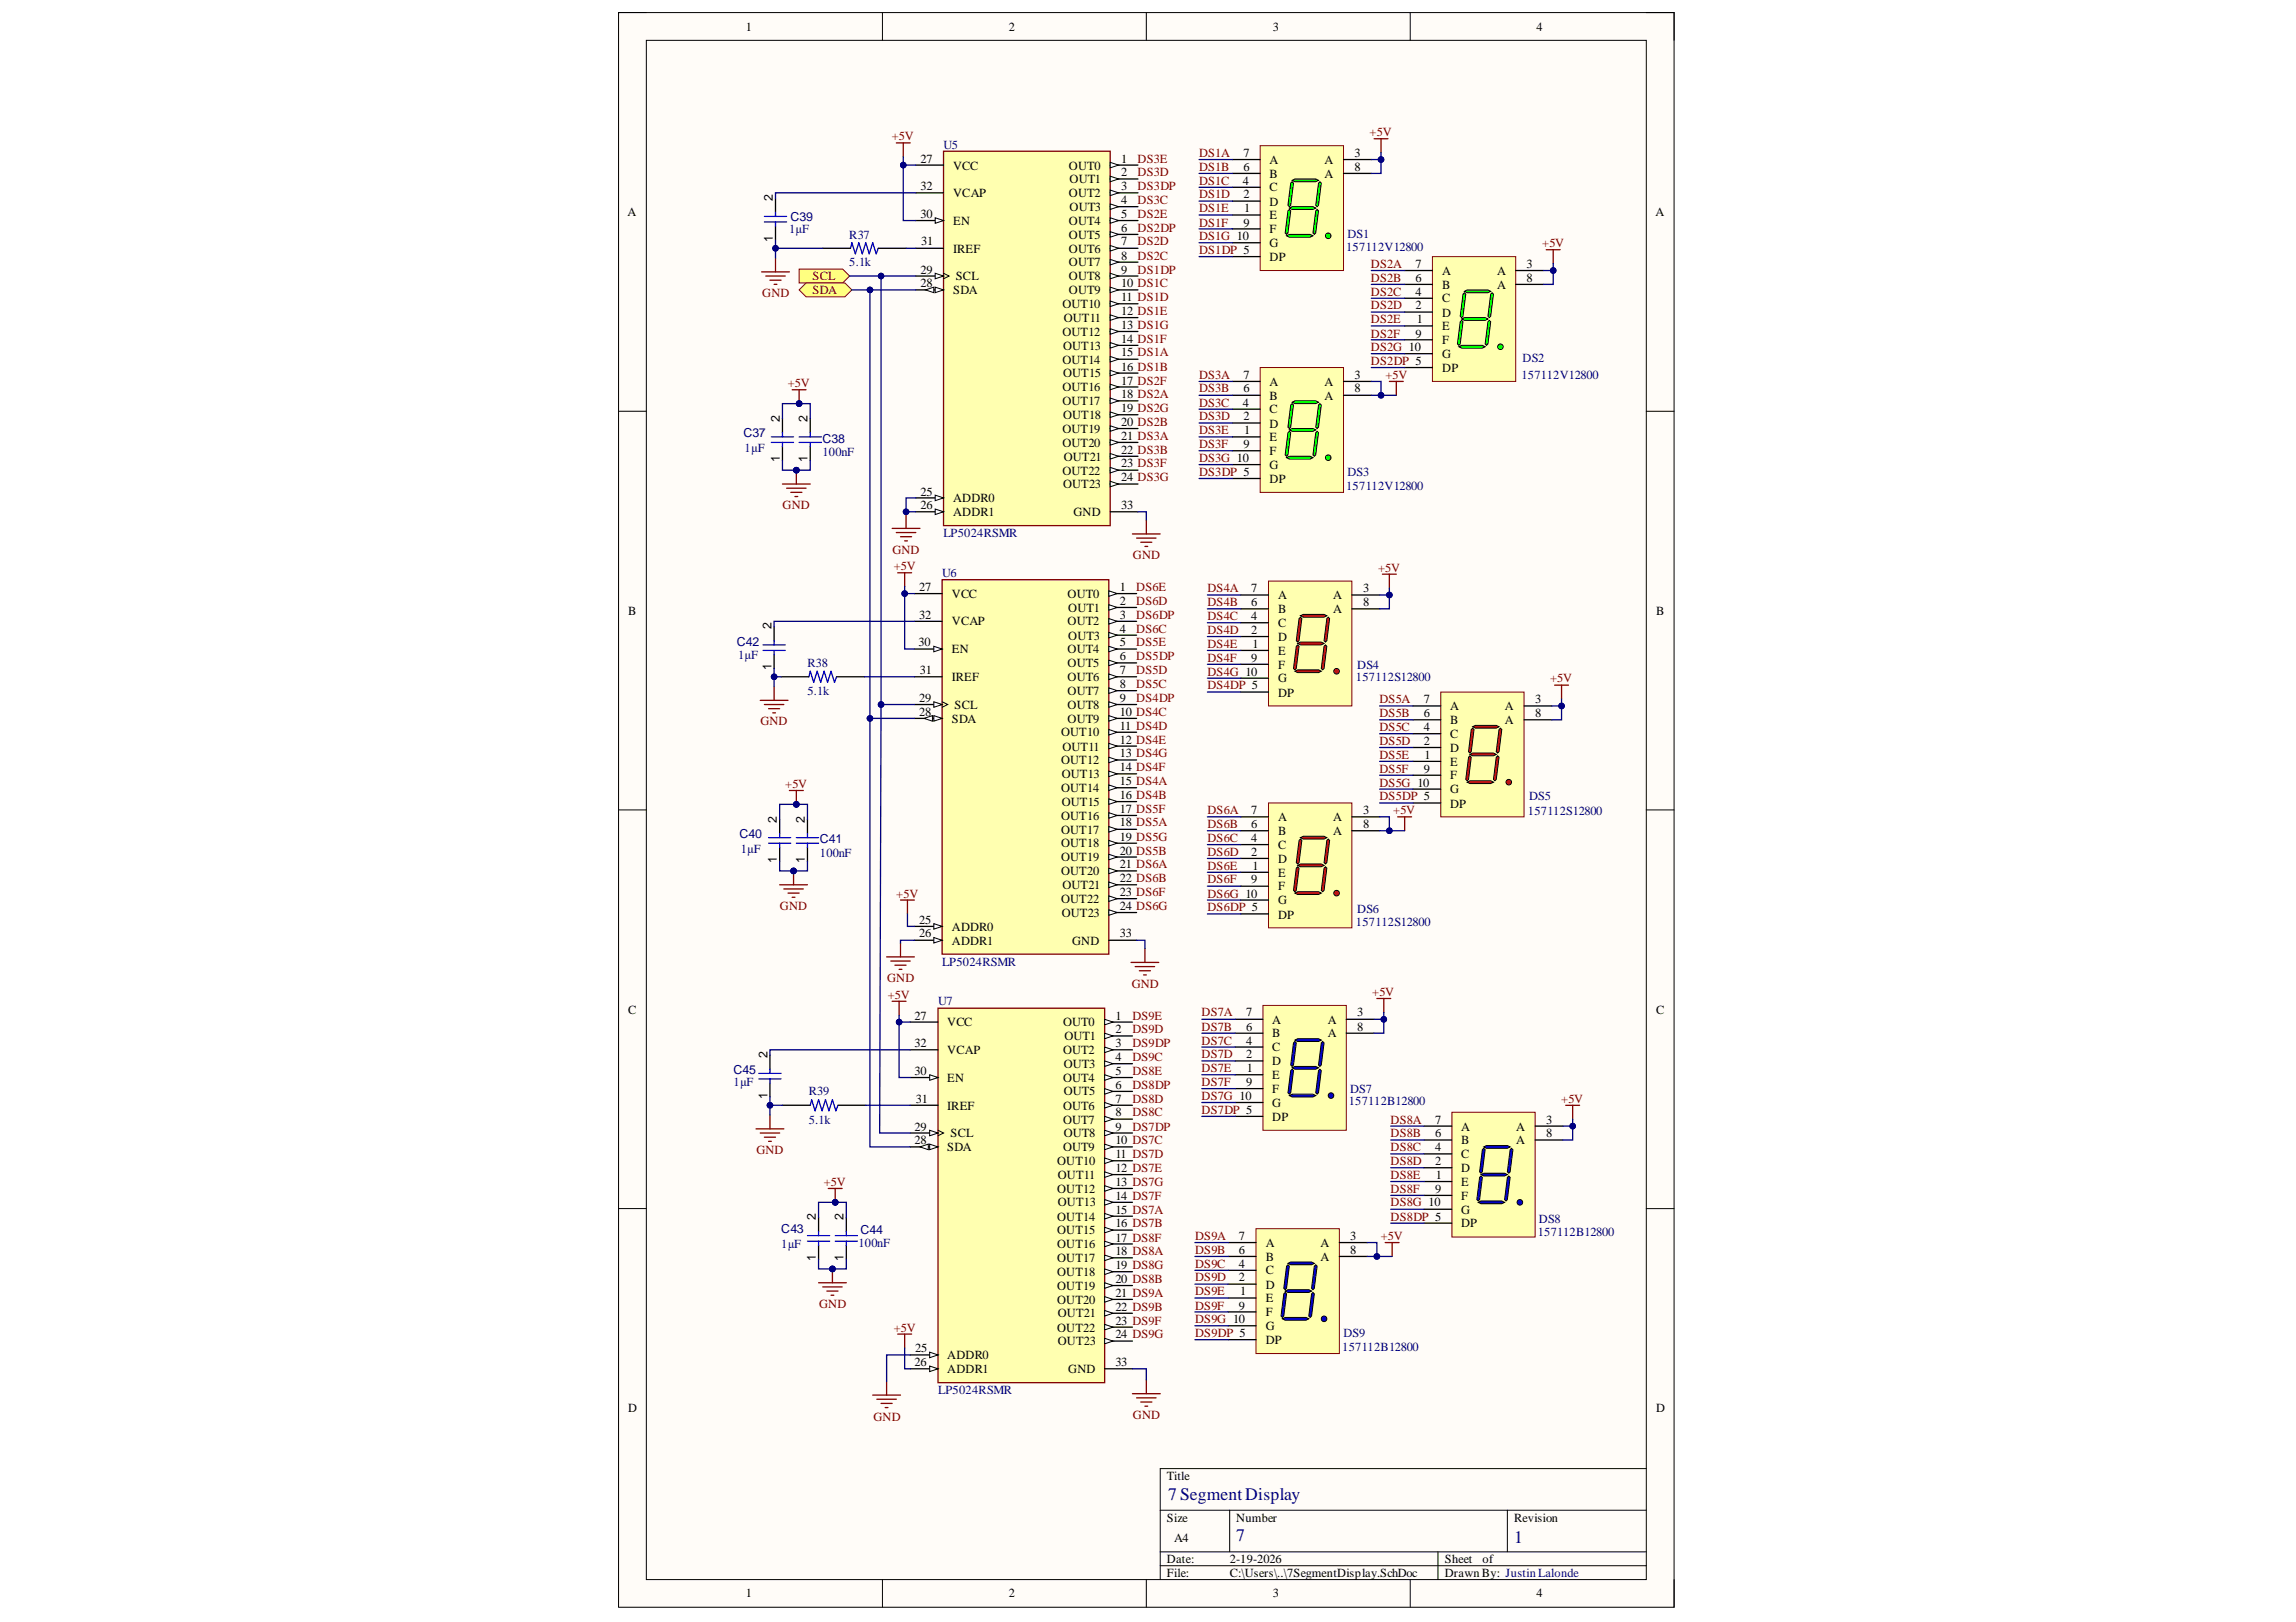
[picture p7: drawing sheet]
<svg xmlns="http://www.w3.org/2000/svg" width="297mm" height="210mm" viewBox="0 0 297 210" stroke-linecap="round" stroke-linejoin="round" font-family="sans-serif">
<defs><g id="words">
<g font-size="2.3" fill="#000080">
<text x="151.1" y="194.1">7SegmentDisplay</text>
<text x="159.9" y="199.5">7</text>
<text x="195.9" y="199.6">1</text>
</g>
<g font-size="1.6">
<text x="96.5" y="4">1</text>
<text x="130.5" y="4">2</text>
<text x="164.7" y="4">3</text>
<text x="198.8" y="4">4</text>
<text x="119.1" y="21">27</text>
<text x="123.3" y="22">VCC</text>
<text x="138.3" y="22">OUT0</text>
<text x="138.4" y="23.7">OUT1</text>
<text x="145.1" y="21">1</text>
<text x="145.1" y="22.8">2</text>
<text x="160.8" y="23.9">4</text>
<text x="160.9" y="22.1">6</text>
<text x="160.9" y="20.3">7</text>
<text x="164.3" y="23">B</text>
<text x="164.3" y="21.2">A</text>
<text x="171.4" y="21.2">A</text>
<text x="171.4" y="23">A</text>
<text x="175.3" y="20.3">3</text>
<text x="175.3" y="22.1">8</text>
<text x="81.2" y="28">A</text>
<text x="100" y="26" transform="rotate(-90 100 26)">2</text>
<text x="119.1" y="28.2">30</text>
<text x="119.1" y="24.6">32</text>
<text x="123.3" y="29.1">EN</text>
<text x="123.3" y="25.5">VCAP</text>
<text x="138.3" y="25.5">OUT2</text>
<text x="138.3" y="29.1">OUT4</text>
<text x="138.4" y="27.3">OUT3</text>
<text x="145.1" y="24.6">3</text>
<text x="145.1" y="26.4">4</text>
<text x="145.1" y="28.2">5</text>
<text x="145.1" y="30">6</text>
<text x="160.9" y="29.3">9</text>
<text x="160.9" y="25.7">2</text>
<text x="161" y="27.5">1</text>
<text x="164.3" y="28.4">E</text>
<text x="164.3" y="26.6">D</text>
<text x="164.3" y="24.8">C</text>
<text x="214.2" y="28">A</text>
<text x="100" y="31.3" transform="rotate(-90 100 31.3)">1</text>
<text x="119.1" y="35.4">29</text>
<text x="119.2" y="31.8">31</text>
<text x="123.3" y="32.7">IREF</text>
<text x="138.3" y="30.9">OUT5</text>
<text x="138.3" y="32.7">OUT6</text>
<text x="138.3" y="34.5">OUT7</text>
<text x="145.1" y="31.8">7</text>
<text x="145.1" y="33.6">8</text>
<text x="145.1" y="35.4">9</text>
<text x="164.3" y="30.2">F</text>
<text x="164.3" y="31.9">G</text>
<text x="164.3" y="33.8">DP</text>
<text x="183.1" y="34.6">7</text>
<text x="186.6" y="35.6">A</text>
<text x="193.7" y="35.6">A</text>
<text x="197.5" y="34.6">3</text>
<text x="119.1" y="37.2">28</text>
<text x="123.3" y="38.1">SDA</text>
<text x="123.7" y="36.2">SCL</text>
<text x="137.4" y="39.9">OUT10</text>
<text x="137.6" y="41.7">OUT11</text>
<text x="138.3" y="36.2">OUT8</text>
<text x="138.3" y="38.1">OUT9</text>
<text x="145.1" y="37.2">10 DS1C</text>
<text x="145.1" y="38.9">11 DS1D</text>
<text x="145.1" y="40.8">12 DS1E</text>
<text x="183.1" y="40">2</text>
<text x="183.1" y="38.3">4</text>
<text x="183.1" y="36.5">6</text>
<text x="183.3" y="41.8">1</text>
<text x="186.6" y="41">D</text>
<text x="186.6" y="39.1">C</text>
<text x="186.6" y="37.3">B</text>
<text x="193.7" y="37.3">A</text>
<text x="197.5" y="36.5">8</text>
<text x="137.4" y="43.4">OUT12</text>
<text x="137.4" y="47.1">OUT14</text>
<text x="137.5" y="45.3">OUT13</text>
<text x="145.1" y="42.6">13 DS1G</text>
<text x="145.1" y="44.4">14 DS1F</text>
<text x="145.1" y="46.1">15 DS1A</text>
<text x="145.1" y="48">16 DS1B</text>
<text x="183.1" y="43.7">9</text>
<text x="186.6" y="44.5">F</text>
<text x="186.6" y="46.3">G</text>
<text x="186.6" y="42.7">E</text>
<text x="137.4" y="50.6">OUT16</text>
<text x="137.4" y="52.5">OUT17</text>
<text x="137.5" y="48.8">OUT15</text>
<text x="145.1" y="49.8">17 DS2F</text>
<text x="145.1" y="51.5">18 DS2A</text>
<text x="145.1" y="53.3">19 DS2G</text>
<text x="160.8" y="52.6">4</text>
<text x="160.9" y="50.8">6</text>
<text x="160.9" y="49">7</text>
<text x="164.3" y="53.5">C</text>
<text x="164.3" y="51.7">B</text>
<text x="164.3" y="49.9">A</text>
<text x="171.4" y="49.9">A</text>
<text x="171.4" y="51.7">A</text>
<text x="175.3" y="49">3</text>
<text x="175.3" y="50.8">8</text>
<text x="186.6" y="48.2">DP</text>
<text x="100.9" y="59.8" transform="rotate(-90 100.9 59.8)">1</text>
<text x="100.9" y="54.6" transform="rotate(-90 100.9 54.6)">2</text>
<text x="104.5" y="59.8" transform="rotate(-90 104.5 59.8)">1</text>
<text x="104.5" y="54.6" transform="rotate(-90 104.5 54.6)">2</text>
<text x="137.4" y="56">OUT19</text>
<text x="137.4" y="57.8">OUT20</text>
<text x="137.5" y="54.2">OUT18</text>
<text x="137.6" y="59.6">OUT21</text>
<text x="145.1" y="55.1">20 DS2B</text>
<text x="145.1" y="56.9">21 DS3A</text>
<text x="145.1" y="58.7">22 DS3B</text>
<text x="160.9" y="58">9</text>
<text x="160.9" y="54.4">2</text>
<text x="161" y="56.2">1</text>
<text x="164.3" y="58.9">F</text>
<text x="164.3" y="57.1">E</text>
<text x="164.3" y="55.3">D</text>
<text x="119.1" y="64.1">25</text>
<text x="119.1" y="65.9">26</text>
<text x="123.3" y="65">ADDR0</text>
<text x="137.4" y="61.4">OUT22</text>
<text x="137.5" y="63.2">OUT23</text>
<text x="145.1" y="60.5">23 DS3F</text>
<text x="145.1" y="62.3">24 DS3G</text>
<text x="145.1" y="65.9">33</text>
<text x="164.3" y="60.7">G</text>
<text x="164.3" y="62.5">DP</text>
<text x="123.3" y="66.8">ADDR1</text>
<text x="138.9" y="66.8">GND</text>
<text x="118.9" y="76.5">27</text>
<text x="123.1" y="77.4">VCC</text>
<text x="138.1" y="77.4">OUT0</text>
<text x="144.9" y="76.5">1</text>
<text x="161.9" y="76.6">7</text>
<text x="165.4" y="77.6">A</text>
<text x="172.5" y="77.6">A</text>
<text x="176.4" y="76.6">3</text>
<text x="81.3" y="79.6">B</text>
<text x="99.8" y="81.4" transform="rotate(-90 99.8 81.4)">2</text>
<text x="118.8" y="83.6">30</text>
<text x="118.9" y="80.1">32</text>
<text x="123.1" y="80.9">VCAP</text>
<text x="138.1" y="80.9">OUT2</text>
<text x="138.2" y="79.2">OUT1</text>
<text x="138.2" y="82.8">OUT3</text>
<text x="144.9" y="78.3">2</text>
<text x="144.9" y="80.1">3</text>
<text x="144.9" y="81.9">4</text>
<text x="144.9" y="83.6">5</text>
<text x="161.9" y="82">2</text>
<text x="161.9" y="80.3">4</text>
<text x="161.9" y="78.5">6</text>
<text x="162.1" y="83.8">1</text>
<text x="165.4" y="83">D</text>
<text x="165.4" y="81.1">C</text>
<text x="165.4" y="79.3">B</text>
<text x="172.5" y="79.3">A</text>
<text x="176.4" y="78.5">8</text>
<text x="214.2" y="79.6">B</text>
<text x="99.8" y="86.8" transform="rotate(-90 99.8 86.8)">1</text>
<text x="119" y="87.3">31</text>
<text x="123.1" y="84.6">EN</text>
<text x="123.1" y="88.1">IREF</text>
<text x="138.1" y="84.6">OUT4</text>
<text x="138.1" y="86.3">OUT5</text>
<text x="138.1" y="88.1">OUT6</text>
<text x="138.1" y="90">OUT7</text>
<text x="144.9" y="85.4">6</text>
<text x="144.9" y="87.3">7</text>
<text x="144.9" y="89">8</text>
<text x="161.9" y="85.7">9</text>
<text x="165.4" y="86.5">F</text>
<text x="165.4" y="88.3">G</text>
<text x="165.4" y="84.7">E</text>
<text x="118.9" y="90.8">29</text>
<text x="118.9" y="92.6">28</text>
<text x="123.1" y="93.5">SDA</text>
<text x="123.5" y="91.7">SCL</text>
<text x="137.3" y="95.3">OUT10</text>
<text x="138.1" y="91.7">OUT8</text>
<text x="138.1" y="93.5">OUT9</text>
<text x="144.9" y="90.8">9</text>
<text x="144.9" y="92.6">10 DS4C</text>
<text x="144.9" y="94.5">11 DS4D</text>
<text x="165.4" y="90.1">DP</text>
<text x="184.2" y="94.6">4</text>
<text x="184.2" y="92.8">6</text>
<text x="184.2" y="91">7</text>
<text x="187.6" y="95.5">C</text>
<text x="187.6" y="93.7">B</text>
<text x="187.6" y="91.9">A</text>
<text x="194.7" y="91.9">A</text>
<text x="194.7" y="93.7">A</text>
<text x="198.6" y="91">3</text>
<text x="198.6" y="92.8">8</text>
<text x="137.3" y="98.9">OUT12</text>
<text x="137.4" y="100.7">OUT13</text>
<text x="137.4" y="97.2">OUT11</text>
<text x="144.9" y="96.2">12 DS4E</text>
<text x="144.9" y="98">13 DS4G</text>
<text x="144.9" y="99.8">14 DS4F</text>
<text x="144.9" y="101.6">15 DS4A</text>
<text x="184.2" y="100">9</text>
<text x="184.2" y="96.4">2</text>
<text x="184.3" y="98.2">1</text>
<text x="187.6" y="100.9">F</text>
<text x="187.6" y="99.1">E</text>
<text x="187.6" y="97.3">D</text>
<text x="100.5" y="106.4" transform="rotate(-90 100.5 106.4)">2</text>
<text x="104.1" y="106.4" transform="rotate(-90 104.1 106.4)">2</text>
<text x="137.3" y="102.5">OUT14</text>
<text x="137.3" y="106.1">OUT16</text>
<text x="137.3" y="107.9">OUT17</text>
<text x="137.4" y="104.3">OUT15</text>
<text x="144.9" y="103.4">16 DS4B</text>
<text x="144.9" y="105.2">17 DS5F</text>
<text x="144.9" y="107">18 DS5A</text>
<text x="161.9" y="107.1">6</text>
<text x="161.9" y="105.3">7</text>
<text x="165.4" y="106.3">A</text>
<text x="172.5" y="106.3">A</text>
<text x="176.4" y="105.3">3</text>
<text x="176.4" y="107.1">8</text>
<text x="187.6" y="102.6">G</text>
<text x="187.6" y="104.5">DP</text>
<text x="100.5" y="111.7" transform="rotate(-90 100.5 111.7)">1</text>
<text x="104.1" y="111.7" transform="rotate(-90 104.1 111.7)">1</text>
<text x="137.3" y="109.7">OUT18</text>
<text x="137.3" y="111.4">OUT19</text>
<text x="137.3" y="113.3">OUT20</text>
<text x="144.9" y="108.8">19 DS5G</text>
<text x="144.9" y="110.6">20 DS5B</text>
<text x="144.9" y="112.4">21 DS6A</text>
<text x="161.9" y="110.8">2</text>
<text x="161.9" y="109">4</text>
<text x="162.1" y="112.5">1</text>
<text x="165.4" y="113.5">E</text>
<text x="165.4" y="111.7">D</text>
<text x="165.4" y="109.8">C</text>
<text x="165.4" y="108.1">B</text>
<text x="172.5" y="108.1">A</text>
<text x="118.9" y="119.5">25</text>
<text x="137.3" y="116.8">OUT22</text>
<text x="137.4" y="118.6">OUT23</text>
<text x="137.4" y="115.1">OUT21</text>
<text x="144.9" y="114.1">22 DS6B</text>
<text x="144.9" y="116">23 DS6F</text>
<text x="144.9" y="117.8">24 DS6G</text>
<text x="161.9" y="114.3">9</text>
<text x="165.4" y="115.2">F</text>
<text x="165.4" y="117">G</text>
<text x="165.4" y="118.9">DP</text>
<text x="118.9" y="121.3">26</text>
<text x="123.1" y="120.5">ADDR0</text>
<text x="123.1" y="122.2">ADDR1</text>
<text x="138.7" y="122.2">GND</text>
<text x="144.9" y="121.3">33</text>
<text x="81.3" y="131.2">C</text>
<text x="118.3" y="132">27</text>
<text x="144.3" y="132">1</text>
<text x="161.2" y="131.5">7</text>
<text x="175.6" y="131.5">3</text>
<text x="214.2" y="131.2">C</text>
<text x="99.3" y="136.9" transform="rotate(-90 99.3 136.9)">2</text>
<text x="118.3" y="135.5">32</text>
<text x="122.6" y="132.8">VCC</text>
<text x="122.6" y="136.4">VCAP</text>
<text x="137.5" y="132.8">OUT0</text>
<text x="137.5" y="136.4">OUT2</text>
<text x="137.7" y="134.6">OUT1</text>
<text x="144.3" y="133.7">2</text>
<text x="144.3" y="135.5">3</text>
<text x="144.3" y="137.3">4</text>
<text x="161.2" y="136.9">2</text>
<text x="161.2" y="135.2">4</text>
<text x="161.2" y="133.4">6</text>
<text x="164.6" y="137.9">D</text>
<text x="164.6" y="136">C</text>
<text x="164.6" y="134.2">B</text>
<text x="164.6" y="132.5">A</text>
<text x="171.8" y="132.5">A</text>
<text x="171.8" y="134.2">A</text>
<text x="175.6" y="133.4">8</text>
<text x="99.3" y="142.2" transform="rotate(-90 99.3 142.2)">1</text>
<text x="118.3" y="139.1">30</text>
<text x="118.5" y="142.7">31</text>
<text x="122.6" y="140">EN</text>
<text x="122.6" y="143.6">IREF</text>
<text x="137.5" y="140">OUT4</text>
<text x="137.5" y="143.6">OUT6</text>
<text x="137.6" y="138.2">OUT3</text>
<text x="137.6" y="141.8">OUT5</text>
<text x="144.3" y="139.1">5</text>
<text x="144.3" y="140.9">6</text>
<text x="144.3" y="142.7">7</text>
<text x="161.2" y="140.6">9</text>
<text x="161.3" y="138.7">1</text>
<text x="164.6" y="141.4">F</text>
<text x="164.6" y="143.2">G</text>
<text x="164.6" y="139.6">E</text>
<text x="118.3" y="146.3">29</text>
<text x="118.3" y="148.1">28</text>
<text x="122.6" y="148.9">SDA</text>
<text x="123" y="147.2">SCL</text>
<text x="137.5" y="145.4">OUT7</text>
<text x="137.5" y="148.9">OUT9</text>
<text x="137.6" y="147.2">OUT8</text>
<text x="144.3" y="144.5">8</text>
<text x="144.3" y="146.3">9</text>
<text x="144.3" y="148.1">10 DS7C</text>
<text x="144.3" y="149.9">11 DS7D</text>
<text x="164.6" y="145.1">DP</text>
<text x="185.7" y="148.9">4</text>
<text x="185.7" y="147.2">6</text>
<text x="185.7" y="145.4">7</text>
<text x="189" y="149.9">C</text>
<text x="189" y="148.1">B</text>
<text x="189" y="146.3">A</text>
<text x="196.1" y="146.3">A</text>
<text x="196.1" y="148.1">A</text>
<text x="200" y="145.4">3</text>
<text x="200" y="147.2">8</text>
<text x="136.8" y="150.8">OUT10</text>
<text x="136.8" y="154.3">OUT12</text>
<text x="136.9" y="152.6">OUT11</text>
<text x="144.3" y="151.6">12 DS7E</text>
<text x="144.3" y="153.5">13 DS7G</text>
<text x="144.3" y="155.3">14 DS7F</text>
<text x="185.7" y="154.3">9</text>
<text x="185.7" y="150.8">2</text>
<text x="185.7" y="152.6">1</text>
<text x="189" y="155.3">F</text>
<text x="189" y="153.5">E</text>
<text x="189" y="151.6">D</text>
<text x="105.6" y="157.9" transform="rotate(-90 105.6 157.9)">2</text>
<text x="109.1" y="157.9" transform="rotate(-90 109.1 157.9)">2</text>
<text x="136.8" y="158">OUT14</text>
<text x="136.8" y="159.8">OUT15</text>
<text x="136.8" y="161.5">OUT16</text>
<text x="136.9" y="156.1">OUT13</text>
<text x="144.3" y="157.1">15 DS7A</text>
<text x="144.3" y="158.8">16 DS7B</text>
<text x="144.3" y="160.7">17 DS8F</text>
<text x="160.3" y="160.4">7</text>
<text x="163.7" y="161.4">A</text>
<text x="170.9" y="161.4">A</text>
<text x="174.7" y="160.4">3</text>
<text x="189" y="157.1">G</text>
<text x="189" y="158.8">DP</text>
<text x="105.6" y="163.2" transform="rotate(-90 105.6 163.2)">1</text>
<text x="109.1" y="163.2" transform="rotate(-90 109.1 163.2)">1</text>
<text x="136.8" y="163.3">OUT17</text>
<text x="136.8" y="165.2">OUT18</text>
<text x="136.8" y="166.9">OUT19</text>
<text x="144.3" y="162.5">18 DS8A</text>
<text x="144.3" y="164.2">19 DS8G</text>
<text x="144.3" y="166">20 DS8B</text>
<text x="144.3" y="167.8">21 DS9A</text>
<text x="160.3" y="165.8">2</text>
<text x="160.3" y="164.1">4</text>
<text x="160.3" y="162.3">6</text>
<text x="160.4" y="167.6">1</text>
<text x="163.7" y="166.8">D</text>
<text x="163.7" y="164.9">C</text>
<text x="163.7" y="163.1">B</text>
<text x="170.9" y="163.1">A</text>
<text x="174.7" y="162.3">8</text>
<text x="136.8" y="168.7">OUT20</text>
<text x="136.8" y="172.3">OUT22</text>
<text x="136.9" y="170.5">OUT21</text>
<text x="144.3" y="169.6">22 DS9B</text>
<text x="144.3" y="171.4">23 DS9F</text>
<text x="144.3" y="173.2">24 DS9G</text>
<text x="160.3" y="169.5">9</text>
<text x="163.7" y="170.3">F</text>
<text x="163.7" y="172.1">G</text>
<text x="163.7" y="168.5">E</text>
<text x="163.7" y="173.9">DP</text>
<text x="118.3" y="176.8">26</text>
<text x="118.4" y="175">25</text>
<text x="122.6" y="175.9">ADDR0</text>
<text x="122.6" y="177.7">ADDR1</text>
<text x="136.9" y="174.1">OUT23</text>
<text x="138.2" y="177.7">GND</text>
<text x="144.3" y="176.8">33</text>
<text x="81.3" y="182.7">D</text>
<text x="214.2" y="182.7">D</text>
<text x="151" y="191.5">Title</text>
<text x="151" y="196.9">Size</text>
<text x="159.9" y="196.9">Number</text>
<text x="195.9" y="196.9">Revision</text>
<text x="151" y="202.2">Date:</text>
<text x="151.9" y="199.5">A4</text>
<text x="159.1" y="202.2">2-19-2026</text>
<text x="186.9" y="202.2">Sheet</text>
<text x="191.8" y="202.2">of</text>
<text x="96.5" y="206.7">1</text>
<text x="130.5" y="206.7">2</text>
<text x="151" y="204.1">File:</text>
<text x="159.1" y="204.1">C:\Users\..\7SegmentDisplay.SchDoc</text>
<text x="164.7" y="206.7">3</text>
<text x="186.9" y="204.1">Drawn By: Justin Lalonde</text>
<text x="198.8" y="206.7">4</text>
</g>
<g font-size="1.6" fill="#800000">
<text x="177.2" y="17.7">+5V</text>
<text x="115.4" y="18.2">+5V</text>
<text x="147.2" y="21">DS3E</text>
<text x="147.2" y="22.8">DS3D</text>
<text x="155.1" y="20.3">DS1A</text>
<text x="155.1" y="22.1">DS1B</text>
<text x="155.1" y="23.9">DS1C</text>
<text x="147.2" y="24.6">DS3DP</text>
<text x="147.2" y="26.4">DS3C</text>
<text x="147.2" y="28.2">DS2E</text>
<text x="147.2" y="30">DS2DP</text>
<text x="155.1" y="25.7">DS1D</text>
<text x="155.1" y="27.5">DS1E</text>
<text x="155.1" y="29.3">DS1F</text>
<text x="147.2" y="31.8">DS2D</text>
<text x="147.2" y="33.6">DS2C</text>
<text x="147.2" y="35.4">DS1DP</text>
<text x="155.1" y="31.1">DS1G 10</text>
<text x="155.1" y="32.9">DS1DP 5</text>
<text x="177.4" y="34.6">DS2A</text>
<text x="199.5" y="31.9">+5V</text>
<text x="98.6" y="38.4">GND</text>
<text x="105.1" y="36.2">SCL</text>
<text x="105.1" y="38.1">SDA</text>
<text x="177.4" y="36.5">DS2B</text>
<text x="177.4" y="38.3">DS2C</text>
<text x="177.4" y="40">DS2D</text>
<text x="177.4" y="41.8">DS2E</text>
<text x="177.4" y="43.7">DS2F</text>
<text x="177.4" y="45.5">DS2G 10</text>
<text x="177.4" y="47.2">DS2DP 5</text>
<text x="101.9" y="50.1">+5V</text>
<text x="155.1" y="49">DS3A</text>
<text x="155.1" y="50.8">DS3B</text>
<text x="155.1" y="52.6">DS3C</text>
<text x="179.2" y="49">+5V</text>
<text x="155.1" y="54.4">DS3D</text>
<text x="155.1" y="56.2">DS3E</text>
<text x="155.1" y="58">DS3F</text>
<text x="155.1" y="59.8">DS3G 10</text>
<text x="101.2" y="65.9">GND</text>
<text x="155.1" y="61.6">DS3DP 5</text>
<text x="115.5" y="71.6">GND</text>
<text x="115.6" y="73.8">+5V</text>
<text x="146.6" y="72.3">GND</text>
<text x="147" y="76.5">DS6E</text>
<text x="156.2" y="76.6">DS4A</text>
<text x="178.3" y="74">+5V</text>
<text x="147" y="78.3">DS6D</text>
<text x="147" y="80.1">DS6DP</text>
<text x="147" y="81.9">DS6C</text>
<text x="147" y="83.6">DS5E</text>
<text x="156.2" y="78.5">DS4B</text>
<text x="156.2" y="80.3">DS4C</text>
<text x="156.2" y="82">DS4D</text>
<text x="156.2" y="83.8">DS4E</text>
<text x="147" y="85.4">DS5DP</text>
<text x="147" y="87.3">DS5D</text>
<text x="147" y="89">DS5C</text>
<text x="156.2" y="85.7">DS4F</text>
<text x="156.2" y="87.4">DS4G 10</text>
<text x="156.2" y="89.2">DS4DP 5</text>
<text x="200.5" y="88.3">+5V</text>
<text x="98.4" y="93.9">GND</text>
<text x="147" y="90.8">DS4DP</text>
<text x="178.5" y="91">DS5A</text>
<text x="178.5" y="92.8">DS5B</text>
<text x="178.5" y="94.6">DS5C</text>
<text x="101.6" y="102">+5V</text>
<text x="178.5" y="96.4">DS5D</text>
<text x="178.5" y="98.2">DS5E</text>
<text x="178.5" y="100">DS5F</text>
<text x="178.5" y="101.8">DS5G 10</text>
<text x="156.2" y="105.3">DS6A</text>
<text x="156.2" y="107.1">DS6B</text>
<text x="178.5" y="103.6">DS5DP 5</text>
<text x="180.2" y="105.3">+5V</text>
<text x="156.2" y="109">DS6C</text>
<text x="156.2" y="110.8">DS6D</text>
<text x="156.2" y="112.5">DS6E</text>
<text x="100.9" y="117.8">GND</text>
<text x="116" y="116.2">+5V</text>
<text x="156.2" y="114.3">DS6F</text>
<text x="156.2" y="116.2">DS6G 10</text>
<text x="156.2" y="117.9">DS6DP 5</text>
<text x="114.8" y="127.1">GND</text>
<text x="114.9" y="129.3">+5V</text>
<text x="146.4" y="127.8">GND</text>
<text x="146.5" y="132">DS9E</text>
<text x="155.5" y="131.5">DS7A</text>
<text x="177.5" y="128.9">+5V</text>
<text x="146.5" y="133.7">DS9D</text>
<text x="146.5" y="135.5">DS9DP</text>
<text x="146.5" y="137.3">DS9C</text>
<text x="155.5" y="133.4">DS7B</text>
<text x="155.5" y="135.2">DS7C</text>
<text x="155.5" y="136.9">DS7D</text>
<text x="146.5" y="139.1">DS8E</text>
<text x="146.5" y="140.9">DS8DP</text>
<text x="146.5" y="142.7">DS8D</text>
<text x="155.5" y="138.7">DS7E</text>
<text x="155.5" y="140.6">DS7F</text>
<text x="155.5" y="142.4">DS7G 10</text>
<text x="202" y="142.7">+5V</text>
<text x="97.9" y="149.4">GND</text>
<text x="146.5" y="144.5">DS8C</text>
<text x="146.5" y="146.3">DS7DP</text>
<text x="155.5" y="144.1">DS7DP 5</text>
<text x="179.9" y="145.4">DS8A</text>
<text x="179.9" y="147.2">DS8B</text>
<text x="179.9" y="148.9">DS8C</text>
<text x="106.6" y="153.5">+5V</text>
<text x="179.9" y="150.8">DS8D</text>
<text x="179.9" y="152.6">DS8E</text>
<text x="179.9" y="154.3">DS8F</text>
<text x="154.6" y="160.4">DS9A</text>
<text x="178.6" y="160.4">+5V</text>
<text x="179.9" y="156.1">DS8G 10</text>
<text x="179.9" y="158">DS8DP 5</text>
<text x="154.6" y="162.3">DS9B</text>
<text x="154.6" y="164.1">DS9C</text>
<text x="154.6" y="165.8">DS9D</text>
<text x="154.6" y="167.6">DS9E</text>
<text x="106" y="169.2">GND</text>
<text x="115.6" y="172.3">+5V</text>
<text x="154.6" y="169.5">DS9F</text>
<text x="154.6" y="171.2">DS9G 10</text>
<text x="154.6" y="173">DS9DP 5</text>
<text x="113" y="183.8">GND</text>
<text x="146.6" y="183.6">GND</text>
</g>
<g font-size="1.6" fill="#000080">
<text x="122.1" y="19.3">U5</text>
<text x="102.3" y="28.6">C39</text>
<text x="102.1" y="30.2">1µF</text>
<text x="109.9" y="34.5">5.1k</text>
<text x="109.9" y="30.9">R37</text>
<text x="174.2" y="32.5">157112V12800</text>
<text x="174.3" y="30.8">DS1</text>
<text x="197" y="46.9">DS2</text>
<text x="196.8" y="49">157112V12800</text>
<text x="96.2" y="56.6">C37</text>
<text x="96.3" y="58.5">1µF</text>
<text x="106.4" y="59.1">100nF</text>
<text x="106.4" y="57.3">C38</text>
<text x="174.2" y="63.4">157112V12800</text>
<text x="174.3" y="61.6">DS3</text>
<text x="122.1" y="69.4">LP5024RSMR</text>
<text x="121.9" y="74.7">U6</text>
<text x="95.3" y="83.6">C42</text>
<text x="95.5" y="85.2">1µF</text>
<text x="104.5" y="90">5.1k</text>
<text x="104.5" y="86.3">R38</text>
<text x="175.4" y="88.1">157112S12800</text>
<text x="175.6" y="86.5">DS4</text>
<text x="197.7" y="105.5">157112S12800</text>
<text x="197.8" y="103.6">DS5</text>
<text x="95.7" y="108.4">C40</text>
<text x="95.8" y="110.4">1µF</text>
<text x="106.1" y="110.9">100nF</text>
<text x="106.1" y="109.2">C41</text>
<text x="175.4" y="119.9">157112S12800</text>
<text x="175.6" y="118.1">DS6</text>
<text x="121.9" y="124.9">LP5024RSMR</text>
<text x="121.4" y="130.1">U7</text>
<text x="94.9" y="140.6">1µF</text>
<text x="94.9" y="139">C45</text>
<text x="104.6" y="141.8">R39</text>
<text x="174.5" y="143">157112B12800</text>
<text x="174.7" y="141.4">DS7</text>
<text x="104.6" y="145.4">5.1k</text>
<text x="101.1" y="161.5">1µF</text>
<text x="101.1" y="159.6">C43</text>
<text x="111.1" y="161.4">100nF</text>
<text x="111.3" y="159.8">C44</text>
<text x="198.9" y="159.9">157112B12800</text>
<text x="199.1" y="158.3">DS8</text>
<text x="173.8" y="173">DS9</text>
<text x="173.6" y="174.8">157112B12800</text>
<text x="121.4" y="180.4">LP5024RSMR</text>
</g>
</g></defs>
<path d="M80 1.6h136.6v206.4h-136.6z" fill-rule="evenodd" fill="#fffcf8"/>
<path d="M80 1.6h136.6v206.4h-136.6z" fill="none" stroke="#000" stroke-width=".13"/>
<path d="M83.6 5.2h129.4v199.2h-129.4z" fill-rule="evenodd" fill="#fffcf8"/>
<g fill="none" stroke="#000" stroke-width=".13">
<path d="M80 1.6h3.6M83.6 5.2h129.4v199.2h-129.4zM114.2 1.6v3.6M148.3 1.6v3.6M182.4 1.6v3.6M213 1.6h3.6v3.6M80 53.2h3.6M213 53.2h3.6M80 104.8h3.6M213 104.8h3.6M80 156.4h3.6M213 156.4h3.6"/>
<path d="M150.1 195.4h62.9M159.1 195.4v5.4M195 195.4v5.4M213 190.1h-62.9v14.3M114.2 204.4v3.6M148.3 204.4v3.6M150.1 200.8h62.9M150.1 202.6h62.9M182.4 204.4v3.6M186 200.8v3.6M216.6 204.4v3.6"/>
</g>
<path d="M163 18.9h10.8v16.1h-10.8z" fill-rule="evenodd" fill="#ffffb0"/>
<path d="M163 18.9h10.8v16.1h-10.8z" fill="none" stroke="#800000" stroke-width=".13"/>
<path d="M159.4 20.6h3.6M159.4 29.6h3.6M159.4 31.4h3.6M159.4 27.8h3.6M159.4 26h3.6M159.4 22.4h3.6M159.4 24.2h3.6M159.4 33.2h3.6M173.8 20.6h3.6M173.8 22.4h3.6" fill="none" stroke="#000" stroke-width=".17"/>
<circle cx="171.8" cy="30.5" r=".36" fill="#0f0"/>
<circle cx="171.8" cy="30.5" r=".36" fill="none" stroke="#000" stroke-width=".13"/>
<path d="M166.4 30.5l.4-.2h2.7l.4 .2-.4 .2h-2.7z" fill-rule="evenodd" fill="#0f0"/>
<path d="M166.4 30.5l.4-.2h2.7l.4 .2-.4 .2h-2.7z" fill="none" stroke="#000" stroke-width=".13"/>
<path d="M166.8 26.9l.4-.2h2.7l.3 .2-.3 .2h-2.7z" fill-rule="evenodd" fill="#0f0"/>
<path d="M166.8 26.9l.4-.2h2.7l.3 .2-.3 .2h-2.7z" fill="none" stroke="#000" stroke-width=".13"/>
<path d="M167.2 23.3l.3-.1h2.7l.4 .1-.4 .2h-2.7z" fill-rule="evenodd" fill="#0f0"/>
<path d="M167.2 23.3l.3-.1h2.7l.4 .1-.4 .2h-2.7z" fill="none" stroke="#000" stroke-width=".13"/>
<path d="M170.6 23.7l.2-.2 .1 .2-.3 2.9-.2 .1-.2-.1z" fill-rule="evenodd" fill="#0f0"/>
<path d="M170.6 23.7l.2-.2 .1 .2-.3 2.9-.2 .1-.2-.1z" fill="none" stroke="#000" stroke-width=".13"/>
<path d="M167 23.7l.2-.2 .1 .2-.3 2.9-.2 .1-.2-.1z" fill-rule="evenodd" fill="#0f0"/>
<path d="M167 23.7l.2-.2 .1 .2-.3 2.9-.2 .1-.2-.1z" fill="none" stroke="#000" stroke-width=".13"/>
<path d="M166.6 27.3l.2-.2 .2 .2-.4 2.9-.2 .1-.1-.1z" fill-rule="evenodd" fill="#0f0"/>
<path d="M166.6 27.3l.2-.2 .2 .2-.4 2.9-.2 .1-.1-.1z" fill="none" stroke="#000" stroke-width=".13"/>
<path d="M170.2 27.3l.2-.2 .2 .2-.4 2.9-.2 .1-.1-.1z" fill-rule="evenodd" fill="#0f0"/>
<path d="M170.2 27.3l.2-.2 .2 .2-.4 2.9-.2 .1-.1-.1z" fill="none" stroke="#000" stroke-width=".13"/>
<path d="M185.3 33.2h10.8v16.2h-10.8z" fill-rule="evenodd" fill="#ffffb0"/>
<path d="M185.3 33.2h10.8v16.2h-10.8z" fill="none" stroke="#800000" stroke-width=".13"/>
<path d="M181.7 35h3.6M181.7 36.8h3.6M181.7 38.6h3.6M196.1 35h3.6M196.1 36.8h3.6M181.7 44h3.6M181.7 45.8h3.6M181.7 42.2h3.6M181.7 40.4h3.6M181.7 47.6h3.6" fill="none" stroke="#000" stroke-width=".17"/>
<circle cx="194.1" cy="44.9" r=".36" fill="#0f0"/>
<circle cx="194.1" cy="44.9" r=".36" fill="none" stroke="#000" stroke-width=".13"/>
<path d="M188.7 44.9l.4-.2h2.7l.3 .2-.3 .2h-2.7z" fill-rule="evenodd" fill="#0f0"/>
<path d="M188.7 44.9l.4-.2h2.7l.3 .2-.3 .2h-2.7z" fill="none" stroke="#000" stroke-width=".13"/>
<path d="M189.1 41.3l.4-.2h2.6l.4 .2-.4 .2h-2.6z" fill-rule="evenodd" fill="#0f0"/>
<path d="M189.1 41.3l.4-.2h2.6l.4 .2-.4 .2h-2.6z" fill="none" stroke="#000" stroke-width=".13"/>
<path d="M189.5 37.7l.3-.2h2.7l.4 .2-.4 .2h-2.7z" fill-rule="evenodd" fill="#0f0"/>
<path d="M189.5 37.7l.3-.2h2.7l.4 .2-.4 .2h-2.7z" fill="none" stroke="#000" stroke-width=".13"/>
<path d="M192.9 38.1l.1-.2 .2 .2-.3 2.8-.2 .2-.2-.2z" fill-rule="evenodd" fill="#0f0"/>
<path d="M192.9 38.1l.1-.2 .2 .2-.3 2.8-.2 .2-.2-.2z" fill="none" stroke="#000" stroke-width=".13"/>
<path d="M189.3 38.1l.2-.2 .1 .2-.3 2.8-.2 .2-.2-.2z" fill-rule="evenodd" fill="#0f0"/>
<path d="M189.3 38.1l.2-.2 .1 .2-.3 2.8-.2 .2-.2-.2z" fill="none" stroke="#000" stroke-width=".13"/>
<path d="M188.9 41.6l.2-.1 .2 .1-.4 2.9-.2 .2-.1-.2z" fill-rule="evenodd" fill="#0f0"/>
<path d="M188.9 41.6l.2-.1 .2 .1-.4 2.9-.2 .2-.1-.2z" fill="none" stroke="#000" stroke-width=".13"/>
<path d="M192.5 41.6l.2-.1 .2 .1-.4 2.9-.2 .2-.2-.2z" fill-rule="evenodd" fill="#0f0"/>
<path d="M192.5 41.6l.2-.1 .2 .1-.4 2.9-.2 .2-.2-.2z" fill="none" stroke="#000" stroke-width=".13"/>
<path d="M163 47.6h10.8v16.1h-10.8z" fill-rule="evenodd" fill="#ffffb0"/>
<path d="M163 47.6h10.8v16.1h-10.8z" fill="none" stroke="#800000" stroke-width=".13"/>
<path d="M159.4 49.4h3.6M159.4 58.3h3.6M159.4 56.5h3.6M159.4 54.7h3.6M159.4 51.2h3.6M159.4 53h3.6M173.8 49.4h3.6M173.8 51.2h3.6M159.4 60.1h3.6M159.4 61.9h3.6" fill="none" stroke="#000" stroke-width=".17"/>
<circle cx="171.8" cy="59.2" r=".36" fill="#0f0"/>
<circle cx="171.8" cy="59.2" r=".36" fill="none" stroke="#000" stroke-width=".13"/>
<path d="M166.4 59.2l.4-.2h2.7l.4 .2-.4 .2h-2.7z" fill-rule="evenodd" fill="#0f0"/>
<path d="M166.4 59.2l.4-.2h2.7l.4 .2-.4 .2h-2.7z" fill="none" stroke="#000" stroke-width=".13"/>
<path d="M166.8 55.6l.4-.1h2.7l.3 .1-.3 .2h-2.7z" fill-rule="evenodd" fill="#0f0"/>
<path d="M166.8 55.6l.4-.1h2.7l.3 .1-.3 .2h-2.7z" fill="none" stroke="#000" stroke-width=".13"/>
<path d="M167.2 52.1l.3-.2h2.7l.4 .2-.4 .1h-2.7z" fill-rule="evenodd" fill="#0f0"/>
<path d="M167.2 52.1l.3-.2h2.7l.4 .2-.4 .1h-2.7z" fill="none" stroke="#000" stroke-width=".13"/>
<path d="M170.6 52.4l.2-.2 .1 .2-.3 2.9-.2 .2-.2-.2z" fill-rule="evenodd" fill="#0f0"/>
<path d="M170.6 52.4l.2-.2 .1 .2-.3 2.9-.2 .2-.2-.2z" fill="none" stroke="#000" stroke-width=".13"/>
<path d="M167 52.4l.2-.2 .1 .2-.3 2.9-.2 .2-.2-.2z" fill-rule="evenodd" fill="#0f0"/>
<path d="M167 52.4l.2-.2 .1 .2-.3 2.9-.2 .2-.2-.2z" fill="none" stroke="#000" stroke-width=".13"/>
<path d="M166.6 56l.2-.2 .2 .2-.4 2.9-.2 .1-.1-.1z" fill-rule="evenodd" fill="#0f0"/>
<path d="M166.6 56l.2-.2 .2 .2-.4 2.9-.2 .1-.1-.1z" fill="none" stroke="#000" stroke-width=".13"/>
<path d="M170.2 56l.2-.2 .2 .2-.4 2.9-.2 .1-.1-.1z" fill-rule="evenodd" fill="#0f0"/>
<path d="M170.2 56l.2-.2 .2 .2-.4 2.9-.2 .1-.1-.1z" fill="none" stroke="#000" stroke-width=".13"/>
<path d="M122.1 19.6h21.5v48.4h-21.5z" fill-rule="evenodd" fill="#ffffb0"/>
<path d="M122.1 19.6h21.5v48.4h-21.5z" fill="none" stroke="#800000" stroke-width=".17"/>
<path d="M118.5 21.4h3.6M143.6 21.4h3.6" fill="none" stroke="#000" stroke-width=".17"/>
<path d="M143.6 21l1.1 .4-1.1 .3z" fill="#f8fcff"/>
<path d="M143.6 21l1.1 .4-1.1 .3z" fill="none" stroke="#000" stroke-width=".13"/>
<path d="M143.6 23.2h3.6" fill="none" stroke="#000" stroke-width=".17"/>
<path d="M143.6 22.8l1.1 .4-1.1 .3z" fill="#f8fcff"/>
<path d="M143.6 22.8l1.1 .4-1.1 .3z" fill="none" stroke="#000" stroke-width=".13"/>
<path d="M143.6 25h3.6" fill="none" stroke="#000" stroke-width=".17"/>
<path d="M143.6 24.6l1.1 .4-1.1 .3z" fill="#f8fcff"/>
<path d="M143.6 24.6l1.1 .4-1.1 .3z" fill="none" stroke="#000" stroke-width=".13"/>
<path d="M143.6 26.7h3.6" fill="none" stroke="#000" stroke-width=".17"/>
<path d="M143.6 26.4l1.1 .3-1.1 .4z" fill="#f8fcff"/>
<path d="M143.6 26.4l1.1 .3-1.1 .4z" fill="none" stroke="#000" stroke-width=".13"/>
<path d="M143.6 28.5h3.6" fill="none" stroke="#000" stroke-width=".17"/>
<path d="M143.6 28.2l1.1 .3-1.1 .4z" fill="#f8fcff"/>
<path d="M143.6 28.2l1.1 .3-1.1 .4z" fill="none" stroke="#000" stroke-width=".13"/>
<path d="M143.6 30.3h3.6" fill="none" stroke="#000" stroke-width=".17"/>
<path d="M143.6 30l1.1 .3-1.1 .4z" fill="#f8fcff"/>
<path d="M143.6 30l1.1 .3-1.1 .4z" fill="none" stroke="#000" stroke-width=".13"/>
<path d="M143.6 32.1h3.6" fill="none" stroke="#000" stroke-width=".17"/>
<path d="M143.6 31.8l1.1 .3-1.1 .4z" fill="#f8fcff"/>
<path d="M143.6 31.8l1.1 .3-1.1 .4z" fill="none" stroke="#000" stroke-width=".13"/>
<path d="M143.6 33.9h3.6" fill="none" stroke="#000" stroke-width=".17"/>
<path d="M143.6 33.6l1.1 .3-1.1 .4z" fill="#f8fcff"/>
<path d="M143.6 33.6l1.1 .3-1.1 .4z" fill="none" stroke="#000" stroke-width=".13"/>
<path d="M143.6 35.7h3.6" fill="none" stroke="#000" stroke-width=".17"/>
<path d="M143.6 35.4l1.1 .3-1.1 .4z" fill="#f8fcff"/>
<path d="M143.6 35.4l1.1 .3-1.1 .4z" fill="none" stroke="#000" stroke-width=".13"/>
<path d="M143.6 37.5h3.6" fill="none" stroke="#000" stroke-width=".17"/>
<path d="M143.6 37.2l1.1 .3-1.1 .4z" fill="#f8fcff"/>
<path d="M143.6 37.2l1.1 .3-1.1 .4z" fill="none" stroke="#000" stroke-width=".13"/>
<path d="M143.6 39.3h3.6" fill="none" stroke="#000" stroke-width=".17"/>
<path d="M143.6 39l1.1 .3-1.1 .4z" fill="#f8fcff"/>
<path d="M143.6 39l1.1 .3-1.1 .4z" fill="none" stroke="#000" stroke-width=".13"/>
<path d="M143.6 41.1h3.6" fill="none" stroke="#000" stroke-width=".17"/>
<path d="M143.6 40.7l1.1 .4-1.1 .4z" fill="#f8fcff"/>
<path d="M143.6 40.7l1.1 .4-1.1 .4z" fill="none" stroke="#000" stroke-width=".13"/>
<path d="M143.6 42.9h3.6" fill="none" stroke="#000" stroke-width=".17"/>
<path d="M143.6 42.5l1.1 .4-1.1 .4z" fill="#f8fcff"/>
<path d="M143.6 42.5l1.1 .4-1.1 .4z" fill="none" stroke="#000" stroke-width=".13"/>
<path d="M143.6 44.7h3.6" fill="none" stroke="#000" stroke-width=".17"/>
<path d="M143.6 44.3l1.1 .4-1.1 .4z" fill="#f8fcff"/>
<path d="M143.6 44.3l1.1 .4-1.1 .4z" fill="none" stroke="#000" stroke-width=".13"/>
<path d="M143.6 46.5h3.6" fill="none" stroke="#000" stroke-width=".17"/>
<path d="M143.6 46.1l1.1 .4-1.1 .3z" fill="#f8fcff"/>
<path d="M143.6 46.1l1.1 .4-1.1 .3z" fill="none" stroke="#000" stroke-width=".13"/>
<path d="M143.6 48.3h3.6" fill="none" stroke="#000" stroke-width=".17"/>
<path d="M143.6 47.9l1.1 .4-1.1 .3z" fill="#f8fcff"/>
<path d="M143.6 47.9l1.1 .4-1.1 .3z" fill="none" stroke="#000" stroke-width=".13"/>
<path d="M143.6 50.1h3.6" fill="none" stroke="#000" stroke-width=".17"/>
<path d="M143.6 49.7l1.1 .4-1.1 .3z" fill="#f8fcff"/>
<path d="M143.6 49.7l1.1 .4-1.1 .3z" fill="none" stroke="#000" stroke-width=".13"/>
<path d="M143.6 51.9h3.6" fill="none" stroke="#000" stroke-width=".17"/>
<path d="M143.6 51.5l1.1 .4-1.1 .3z" fill="#f8fcff"/>
<path d="M143.6 51.5l1.1 .4-1.1 .3z" fill="none" stroke="#000" stroke-width=".13"/>
<path d="M143.6 53.7h3.6" fill="none" stroke="#000" stroke-width=".17"/>
<path d="M143.6 53.3l1.1 .4-1.1 .3z" fill="#f8fcff"/>
<path d="M143.6 53.3l1.1 .4-1.1 .3z" fill="none" stroke="#000" stroke-width=".13"/>
<path d="M143.6 55.5h3.6" fill="none" stroke="#000" stroke-width=".17"/>
<path d="M143.6 55.1l1.1 .4-1.1 .3z" fill="#f8fcff"/>
<path d="M143.6 55.1l1.1 .4-1.1 .3z" fill="none" stroke="#000" stroke-width=".13"/>
<path d="M143.6 57.3h3.6" fill="none" stroke="#000" stroke-width=".17"/>
<path d="M143.6 56.9l1.1 .4-1.1 .3z" fill="#f8fcff"/>
<path d="M143.6 56.9l1.1 .4-1.1 .3z" fill="none" stroke="#000" stroke-width=".13"/>
<path d="M143.6 59h3.6" fill="none" stroke="#000" stroke-width=".17"/>
<path d="M143.6 58.7l1.1 .3-1.1 .4z" fill="#f8fcff"/>
<path d="M143.6 58.7l1.1 .3-1.1 .4z" fill="none" stroke="#000" stroke-width=".13"/>
<path d="M143.6 60.8h3.6" fill="none" stroke="#000" stroke-width=".17"/>
<path d="M143.6 60.5l1.1 .3-1.1 .4z" fill="#f8fcff"/>
<path d="M143.6 60.5l1.1 .3-1.1 .4z" fill="none" stroke="#000" stroke-width=".13"/>
<path d="M143.6 62.6h3.6" fill="none" stroke="#000" stroke-width=".17"/>
<path d="M143.6 62.3l1.1 .3-1.1 .4z" fill="#f8fcff"/>
<path d="M143.6 62.3l1.1 .3-1.1 .4z" fill="none" stroke="#000" stroke-width=".13"/>
<path d="M118.5 28.5h3.6" fill="none" stroke="#000" stroke-width=".17"/>
<path d="M121 28.2l1.1 .3-1.1 .4z" fill="#f8fcff"/>
<path d="M121 28.2l1.1 .3-1.1 .4z" fill="none" stroke="#000" stroke-width=".13"/>
<path d="M118.5 32.1h3.6M118.5 35.7h3.6" fill="none" stroke="#000" stroke-width=".17"/>
<path d="M121 35.4l1.1 .3-1.1 .4z" fill="#f8fcff"/>
<path d="M121 35.4l1.1 .3-1.1 .4zM122.1 35.4l.7 .3-.7 .4" fill="none" stroke="#000" stroke-width=".13"/>
<path d="M118.5 37.5h3.6" fill="none" stroke="#000" stroke-width=".17"/>
<path d="M121 37.2l1.1 .3-1.1 .4z" fill="#f8fcff"/>
<path d="M121 37.2l1.1 .3-1.1 .4z" fill="none" stroke="#000" stroke-width=".13"/>
<path d="M119.7 37.5l1.1-.3v.7z" fill="#f8fcff"/>
<path d="M119.7 37.5l1.1-.3v.7z" fill="none" stroke="#000" stroke-width=".13"/>
<path d="M118.5 25h3.6M118.5 64.4h3.6" fill="none" stroke="#000" stroke-width=".17"/>
<path d="M121 64.1l1.1 .3-1.1 .4z" fill="#f8fcff"/>
<path d="M121 64.1l1.1 .3-1.1 .4z" fill="none" stroke="#000" stroke-width=".13"/>
<path d="M118.5 66.2h3.6" fill="none" stroke="#000" stroke-width=".17"/>
<path d="M121 65.9l1.1 .3-1.1 .4z" fill="#f8fcff"/>
<path d="M121 65.9l1.1 .3-1.1 .4z" fill="none" stroke="#000" stroke-width=".13"/>
<path d="M143.6 66.2h3.6" fill="none" stroke="#000" stroke-width=".17"/>
<path d="M146.5 69.1h3.6M147 69.6h2.6M147.6 70.2h1.4M148.1 70.7h.4M148.3 67.3v1.8" fill="none" stroke="#800000" stroke-width=".17"/>
<path d="M121.9 75h21.5v48.5h-21.5z" fill-rule="evenodd" fill="#ffffb0"/>
<path d="M121.9 75h21.5v48.5h-21.5z" fill="none" stroke="#800000" stroke-width=".17"/>
<path d="M118.3 76.8h3.6M143.4 76.8h3.6" fill="none" stroke="#000" stroke-width=".17"/>
<path d="M143.4 76.5l1.1 .3-1.1 .4z" fill="#f8fcff"/>
<path d="M143.4 76.5l1.1 .3-1.1 .4z" fill="none" stroke="#000" stroke-width=".13"/>
<path d="M143.4 78.6h3.6" fill="none" stroke="#000" stroke-width=".17"/>
<path d="M143.4 78.3l1.1 .3-1.1 .4z" fill="#f8fcff"/>
<path d="M143.4 78.3l1.1 .3-1.1 .4z" fill="none" stroke="#000" stroke-width=".13"/>
<path d="M143.4 80.4h3.6" fill="none" stroke="#000" stroke-width=".17"/>
<path d="M143.4 80l1.1 .4-1.1 .4z" fill="#f8fcff"/>
<path d="M143.4 80l1.1 .4-1.1 .4z" fill="none" stroke="#000" stroke-width=".13"/>
<path d="M143.4 82.2h3.6" fill="none" stroke="#000" stroke-width=".17"/>
<path d="M143.4 81.8l1.1 .4-1.1 .4z" fill="#f8fcff"/>
<path d="M143.4 81.8l1.1 .4-1.1 .4z" fill="none" stroke="#000" stroke-width=".13"/>
<path d="M143.4 84h3.6" fill="none" stroke="#000" stroke-width=".17"/>
<path d="M143.4 83.6l1.1 .4-1.1 .4z" fill="#f8fcff"/>
<path d="M143.4 83.6l1.1 .4-1.1 .4z" fill="none" stroke="#000" stroke-width=".13"/>
<path d="M143.4 85.8h3.6" fill="none" stroke="#000" stroke-width=".17"/>
<path d="M143.4 85.4l1.1 .4-1.1 .3z" fill="#f8fcff"/>
<path d="M143.4 85.4l1.1 .4-1.1 .3z" fill="none" stroke="#000" stroke-width=".13"/>
<path d="M143.4 87.6h3.6" fill="none" stroke="#000" stroke-width=".17"/>
<path d="M143.4 87.2l1.1 .4-1.1 .3z" fill="#f8fcff"/>
<path d="M143.4 87.2l1.1 .4-1.1 .3z" fill="none" stroke="#000" stroke-width=".13"/>
<path d="M143.4 89.4h3.6" fill="none" stroke="#000" stroke-width=".17"/>
<path d="M143.4 89l1.1 .4-1.1 .3z" fill="#f8fcff"/>
<path d="M143.4 89l1.1 .4-1.1 .3z" fill="none" stroke="#000" stroke-width=".13"/>
<path d="M143.4 91.2h3.6" fill="none" stroke="#000" stroke-width=".17"/>
<path d="M143.4 90.8l1.1 .4-1.1 .3z" fill="#f8fcff"/>
<path d="M143.4 90.8l1.1 .4-1.1 .3z" fill="none" stroke="#000" stroke-width=".13"/>
<path d="M143.4 93h3.6" fill="none" stroke="#000" stroke-width=".17"/>
<path d="M143.4 92.6l1.1 .4-1.1 .3z" fill="#f8fcff"/>
<path d="M143.4 92.6l1.1 .4-1.1 .3z" fill="none" stroke="#000" stroke-width=".13"/>
<path d="M143.4 94.8h3.6" fill="none" stroke="#000" stroke-width=".17"/>
<path d="M143.4 94.4l1.1 .4-1.1 .3z" fill="#f8fcff"/>
<path d="M143.4 94.4l1.1 .4-1.1 .3z" fill="none" stroke="#000" stroke-width=".13"/>
<path d="M143.4 96.6h3.6" fill="none" stroke="#000" stroke-width=".17"/>
<path d="M143.4 96.2l1.1 .4-1.1 .3z" fill="#f8fcff"/>
<path d="M143.4 96.2l1.1 .4-1.1 .3z" fill="none" stroke="#000" stroke-width=".13"/>
<path d="M143.4 98.3h3.6" fill="none" stroke="#000" stroke-width=".17"/>
<path d="M143.4 98l1.1 .3-1.1 .4z" fill="#f8fcff"/>
<path d="M143.4 98l1.1 .3-1.1 .4z" fill="none" stroke="#000" stroke-width=".13"/>
<path d="M143.4 100.1h3.6" fill="none" stroke="#000" stroke-width=".17"/>
<path d="M143.4 99.8l1.1 .3-1.1 .4z" fill="#f8fcff"/>
<path d="M143.4 99.8l1.1 .3-1.1 .4z" fill="none" stroke="#000" stroke-width=".13"/>
<path d="M143.4 101.9h3.6" fill="none" stroke="#000" stroke-width=".17"/>
<path d="M143.4 101.6l1.1 .3-1.1 .4z" fill="#f8fcff"/>
<path d="M143.4 101.6l1.1 .3-1.1 .4z" fill="none" stroke="#000" stroke-width=".13"/>
<path d="M143.4 103.7h3.6" fill="none" stroke="#000" stroke-width=".17"/>
<path d="M143.4 103.4l1.1 .3-1.1 .4z" fill="#f8fcff"/>
<path d="M143.4 103.4l1.1 .3-1.1 .4z" fill="none" stroke="#000" stroke-width=".13"/>
<path d="M143.4 105.5h3.6" fill="none" stroke="#000" stroke-width=".17"/>
<path d="M143.4 105.2l1.1 .3-1.1 .4z" fill="#f8fcff"/>
<path d="M143.4 105.2l1.1 .3-1.1 .4z" fill="none" stroke="#000" stroke-width=".13"/>
<path d="M143.4 107.3h3.6" fill="none" stroke="#000" stroke-width=".17"/>
<path d="M143.4 107l1.1 .3-1.1 .4z" fill="#f8fcff"/>
<path d="M143.4 107l1.1 .3-1.1 .4z" fill="none" stroke="#000" stroke-width=".13"/>
<path d="M143.4 109.1h3.6" fill="none" stroke="#000" stroke-width=".17"/>
<path d="M143.4 108.8l1.1 .3-1.1 .4z" fill="#f8fcff"/>
<path d="M143.4 108.8l1.1 .3-1.1 .4z" fill="none" stroke="#000" stroke-width=".13"/>
<path d="M143.4 110.9h3.6" fill="none" stroke="#000" stroke-width=".17"/>
<path d="M143.4 110.6l1.1 .3-1.1 .4z" fill="#f8fcff"/>
<path d="M143.4 110.6l1.1 .3-1.1 .4z" fill="none" stroke="#000" stroke-width=".13"/>
<path d="M143.4 112.7h3.6" fill="none" stroke="#000" stroke-width=".17"/>
<path d="M143.4 112.3l1.1 .4-1.1 .4z" fill="#f8fcff"/>
<path d="M143.4 112.3l1.1 .4-1.1 .4z" fill="none" stroke="#000" stroke-width=".13"/>
<path d="M143.4 114.5h3.6" fill="none" stroke="#000" stroke-width=".17"/>
<path d="M143.4 114.1l1.1 .4-1.1 .4z" fill="#f8fcff"/>
<path d="M143.4 114.1l1.1 .4-1.1 .4z" fill="none" stroke="#000" stroke-width=".13"/>
<path d="M143.4 116.3h3.6" fill="none" stroke="#000" stroke-width=".17"/>
<path d="M143.4 115.9l1.1 .4-1.1 .4z" fill="#f8fcff"/>
<path d="M143.4 115.9l1.1 .4-1.1 .4z" fill="none" stroke="#000" stroke-width=".13"/>
<path d="M143.4 118.1h3.6" fill="none" stroke="#000" stroke-width=".17"/>
<path d="M143.4 117.7l1.1 .4-1.1 .3z" fill="#f8fcff"/>
<path d="M143.4 117.7l1.1 .4-1.1 .3z" fill="none" stroke="#000" stroke-width=".13"/>
<path d="M118.3 84h3.6" fill="none" stroke="#000" stroke-width=".17"/>
<path d="M120.8 83.6l1.1 .4-1.1 .4z" fill="#f8fcff"/>
<path d="M120.8 83.6l1.1 .4-1.1 .4z" fill="none" stroke="#000" stroke-width=".13"/>
<path d="M118.3 87.6h3.6M118.3 91.2h3.6" fill="none" stroke="#000" stroke-width=".17"/>
<path d="M120.8 90.8l1.1 .4-1.1 .3z" fill="#f8fcff"/>
<path d="M120.8 90.8l1.1 .4-1.1 .3zM121.9 90.8l.7 .4-.7 .3" fill="none" stroke="#000" stroke-width=".13"/>
<path d="M118.3 93h3.6" fill="none" stroke="#000" stroke-width=".17"/>
<path d="M120.8 92.6l1.1 .4-1.1 .3z" fill="#f8fcff"/>
<path d="M120.8 92.6l1.1 .4-1.1 .3z" fill="none" stroke="#000" stroke-width=".13"/>
<path d="M119.6 93l1-.4v.7z" fill="#f8fcff"/>
<path d="M119.6 93l1-.4v.7z" fill="none" stroke="#000" stroke-width=".13"/>
<path d="M118.3 80.4h3.6M118.3 119.9h3.6" fill="none" stroke="#000" stroke-width=".17"/>
<path d="M120.8 119.5l1.1 .4-1.1 .3z" fill="#f8fcff"/>
<path d="M120.8 119.5l1.1 .4-1.1 .3z" fill="none" stroke="#000" stroke-width=".13"/>
<path d="M118.3 121.7h3.6" fill="none" stroke="#000" stroke-width=".17"/>
<path d="M120.8 121.3l1.1 .4-1.1 .3z" fill="#f8fcff"/>
<path d="M120.8 121.3l1.1 .4-1.1 .3z" fill="none" stroke="#000" stroke-width=".13"/>
<path d="M143.4 121.7h3.6" fill="none" stroke="#000" stroke-width=".17"/>
<path d="M146.3 124.5h3.6M146.9 125.1h2.5M147.4 125.6h1.4M147.9 126.2h.4M148.1 122.8v1.7" fill="none" stroke="#800000" stroke-width=".17"/>
<path d="M164.1 75.2h10.8v16.2h-10.8z" fill-rule="evenodd" fill="#ffffb0"/>
<path d="M164.1 75.2h10.8v16.2h-10.8z" fill="none" stroke="#800000" stroke-width=".13"/>
<path d="M160.5 77h3.6M160.5 78.8h3.6M174.9 77h3.6M174.9 78.8h3.6M160.5 86h3.6M160.5 87.8h3.6M160.5 84.2h3.6M160.5 82.4h3.6M160.5 80.6h3.6M160.5 89.6h3.6" fill="none" stroke="#000" stroke-width=".17"/>
<circle cx="172.9" cy="86.9" r=".36" fill="#f00"/>
<circle cx="172.9" cy="86.9" r=".36" fill="none" stroke="#000" stroke-width=".13"/>
<path d="M167.5 86.9l.4-.2h2.7l.3 .2-.3 .1h-2.7z" fill-rule="evenodd" fill="#f00"/>
<path d="M167.5 86.9l.4-.2h2.7l.3 .2-.3 .1h-2.7z" fill="none" stroke="#000" stroke-width=".13"/>
<path d="M167.9 83.3l.3-.2h2.7l.4 .2-.4 .2h-2.7z" fill-rule="evenodd" fill="#f00"/>
<path d="M167.9 83.3l.3-.2h2.7l.4 .2-.4 .2h-2.7z" fill="none" stroke="#000" stroke-width=".13"/>
<path d="M168.2 79.7l.4-.2h2.7l.4 .2-.4 .2h-2.7z" fill-rule="evenodd" fill="#f00"/>
<path d="M168.2 79.7l.4-.2h2.7l.4 .2-.4 .2h-2.7z" fill="none" stroke="#000" stroke-width=".13"/>
<path d="M171.7 80l.1-.1 .2 .1-.3 2.9-.2 .2-.2-.2z" fill-rule="evenodd" fill="#f00"/>
<path d="M171.7 80l.1-.1 .2 .1-.3 2.9-.2 .2-.2-.2z" fill="none" stroke="#000" stroke-width=".13"/>
<path d="M168.1 80l.1-.1 .2 .1-.3 2.9-.2 .2-.2-.2z" fill-rule="evenodd" fill="#f00"/>
<path d="M168.1 80l.1-.1 .2 .1-.3 2.9-.2 .2-.2-.2z" fill="none" stroke="#000" stroke-width=".13"/>
<path d="M167.7 83.6l.2-.1 .2 .1-.4 2.9-.2 .2-.2-.2z" fill-rule="evenodd" fill="#f00"/>
<path d="M167.7 83.6l.2-.1 .2 .1-.4 2.9-.2 .2-.2-.2z" fill="none" stroke="#000" stroke-width=".13"/>
<path d="M171.3 83.6l.2-.1 .2 .1-.4 2.9-.2 .2-.2-.2z" fill-rule="evenodd" fill="#f00"/>
<path d="M171.3 83.6l.2-.1 .2 .1-.4 2.9-.2 .2-.2-.2z" fill="none" stroke="#000" stroke-width=".13"/>
<path d="M186.4 89.6h10.8v16.1h-10.8z" fill-rule="evenodd" fill="#ffffb0"/>
<path d="M186.4 89.6h10.8v16.1h-10.8z" fill="none" stroke="#800000" stroke-width=".13"/>
<path d="M182.8 91.4h3.6M182.8 98.5h3.6M182.8 96.7h3.6M182.8 93.2h3.6M182.8 94.9h3.6M197.2 91.4h3.6M197.2 93.2h3.6M182.8 100.3h3.6M182.8 102.1h3.6M182.8 103.9h3.6" fill="none" stroke="#000" stroke-width=".17"/>
<circle cx="195.2" cy="101.2" r=".36" fill="#f00"/>
<circle cx="195.2" cy="101.2" r=".36" fill="none" stroke="#000" stroke-width=".13"/>
<path d="M189.8 101.2l.4-.2h2.7l.3 .2-.3 .2h-2.7z" fill-rule="evenodd" fill="#f00"/>
<path d="M189.8 101.2l.4-.2h2.7l.3 .2-.3 .2h-2.7z" fill="none" stroke="#000" stroke-width=".13"/>
<path d="M190.2 97.6l.3-.1h2.7l.4 .1-.4 .2h-2.7z" fill-rule="evenodd" fill="#f00"/>
<path d="M190.2 97.6l.3-.1h2.7l.4 .1-.4 .2h-2.7z" fill="none" stroke="#000" stroke-width=".13"/>
<path d="M190.5 94.1l.4-.2h2.7l.3 .2-.3 .1h-2.7z" fill-rule="evenodd" fill="#f00"/>
<path d="M190.5 94.1l.4-.2h2.7l.3 .2-.3 .1h-2.7z" fill="none" stroke="#000" stroke-width=".13"/>
<path d="M193.9 94.4l.2-.2 .2 .2-.4 2.9-.1 .2-.2-.2z" fill-rule="evenodd" fill="#f00"/>
<path d="M193.9 94.4l.2-.2 .2 .2-.4 2.9-.1 .2-.2-.2z" fill="none" stroke="#000" stroke-width=".13"/>
<path d="M190.3 94.4l.2-.2 .2 .2-.4 2.9-.1 .2-.2-.2z" fill-rule="evenodd" fill="#f00"/>
<path d="M190.3 94.4l.2-.2 .2 .2-.4 2.9-.1 .2-.2-.2z" fill="none" stroke="#000" stroke-width=".13"/>
<path d="M190.2 97.8l.1 .2-.3 2.9-.2 .1-.2-.1 .4-2.9z" fill-rule="evenodd" fill="#f00"/>
<path d="M190.2 97.8l.1 .2-.3 2.9-.2 .1-.2-.1 .4-2.9z" fill="none" stroke="#000" stroke-width=".13"/>
<path d="M193.6 98l.2-.2 .1 .2-.3 2.9-.2 .1-.2-.1z" fill-rule="evenodd" fill="#f00"/>
<path d="M193.6 98l.2-.2 .1 .2-.3 2.9-.2 .1-.2-.1z" fill="none" stroke="#000" stroke-width=".13"/>
<path d="M164.1 103.9h10.8v16.2h-10.8z" fill-rule="evenodd" fill="#ffffb0"/>
<path d="M164.1 103.9h10.8v16.2h-10.8z" fill="none" stroke="#800000" stroke-width=".13"/>
<path d="M160.5 105.7h3.6M160.5 114.7h3.6M160.5 116.5h3.6M160.5 112.9h3.6M160.5 111.1h3.6M160.5 107.5h3.6M160.5 109.3h3.6M160.5 118.3h3.6M174.9 105.7h3.6M174.9 107.5h3.6" fill="none" stroke="#000" stroke-width=".17"/>
<circle cx="172.9" cy="115.6" r=".36" fill="#f00"/>
<circle cx="172.9" cy="115.6" r=".36" fill="none" stroke="#000" stroke-width=".13"/>
<path d="M167.5 115.6l.4-.2h2.7l.3 .2-.3 .2h-2.7z" fill-rule="evenodd" fill="#f00"/>
<path d="M167.5 115.6l.4-.2h2.7l.3 .2-.3 .2h-2.7z" fill="none" stroke="#000" stroke-width=".13"/>
<path d="M167.9 112l.3-.2h2.7l.4 .2-.4 .2h-2.7z" fill-rule="evenodd" fill="#f00"/>
<path d="M167.9 112l.3-.2h2.7l.4 .2-.4 .2h-2.7z" fill="none" stroke="#000" stroke-width=".13"/>
<path d="M168.2 108.4l.4-.2h2.7l.4 .2-.4 .2h-2.7z" fill-rule="evenodd" fill="#f00"/>
<path d="M168.2 108.4l.4-.2h2.7l.4 .2-.4 .2h-2.7z" fill="none" stroke="#000" stroke-width=".13"/>
<path d="M171.7 108.8l.1-.2 .2 .2-.3 2.8-.2 .2-.2-.2z" fill-rule="evenodd" fill="#f00"/>
<path d="M171.7 108.8l.1-.2 .2 .2-.3 2.8-.2 .2-.2-.2z" fill="none" stroke="#000" stroke-width=".13"/>
<path d="M168.1 108.8l.1-.2 .2 .2-.3 2.8-.2 .2-.2-.2z" fill-rule="evenodd" fill="#f00"/>
<path d="M168.1 108.8l.1-.2 .2 .2-.3 2.8-.2 .2-.2-.2z" fill="none" stroke="#000" stroke-width=".13"/>
<path d="M167.7 112.3l.2-.1 .2 .1-.4 2.9-.2 .2-.2-.2z" fill-rule="evenodd" fill="#f00"/>
<path d="M167.7 112.3l.2-.1 .2 .1-.4 2.9-.2 .2-.2-.2z" fill="none" stroke="#000" stroke-width=".13"/>
<path d="M171.3 112.3l.2-.1 .2 .1-.4 2.9-.2 .2-.2-.2z" fill-rule="evenodd" fill="#f00"/>
<path d="M171.3 112.3l.2-.1 .2 .1-.4 2.9-.2 .2-.2-.2z" fill="none" stroke="#000" stroke-width=".13"/>
<path d="M121.4 130.5h21.5v48.4h-21.5z" fill-rule="evenodd" fill="#ffffb0"/>
<path d="M121.4 130.5h21.5v48.4h-21.5z" fill="none" stroke="#800000" stroke-width=".17"/>
<path d="M117.8 132.3h3.5M142.9 132.3h3.6" fill="none" stroke="#000" stroke-width=".17"/>
<path d="M142.9 131.9l1.1 .4-1.1 .3z" fill="#f8fcff"/>
<path d="M142.9 131.9l1.1 .4-1.1 .3z" fill="none" stroke="#000" stroke-width=".13"/>
<path d="M142.9 134.1h3.6" fill="none" stroke="#000" stroke-width=".17"/>
<path d="M142.9 133.7l1.1 .4-1.1 .3z" fill="#f8fcff"/>
<path d="M142.9 133.7l1.1 .4-1.1 .3z" fill="none" stroke="#000" stroke-width=".13"/>
<path d="M142.9 135.9h3.6" fill="none" stroke="#000" stroke-width=".17"/>
<path d="M142.9 135.5l1.1 .4-1.1 .3z" fill="#f8fcff"/>
<path d="M142.9 135.5l1.1 .4-1.1 .3z" fill="none" stroke="#000" stroke-width=".13"/>
<path d="M142.9 137.7h3.6" fill="none" stroke="#000" stroke-width=".17"/>
<path d="M142.9 137.3l1.1 .4-1.1 .3z" fill="#f8fcff"/>
<path d="M142.9 137.3l1.1 .4-1.1 .3z" fill="none" stroke="#000" stroke-width=".13"/>
<path d="M142.9 139.4h3.6" fill="none" stroke="#000" stroke-width=".17"/>
<path d="M142.9 139.1l1.1 .3-1.1 .4z" fill="#f8fcff"/>
<path d="M142.9 139.1l1.1 .3-1.1 .4z" fill="none" stroke="#000" stroke-width=".13"/>
<path d="M142.9 141.2h3.6" fill="none" stroke="#000" stroke-width=".17"/>
<path d="M142.9 140.9l1.1 .3-1.1 .4z" fill="#f8fcff"/>
<path d="M142.9 140.9l1.1 .3-1.1 .4z" fill="none" stroke="#000" stroke-width=".13"/>
<path d="M142.9 143h3.6" fill="none" stroke="#000" stroke-width=".17"/>
<path d="M142.9 142.7l1.1 .3-1.1 .4z" fill="#f8fcff"/>
<path d="M142.9 142.7l1.1 .3-1.1 .4z" fill="none" stroke="#000" stroke-width=".13"/>
<path d="M142.9 144.8h3.6" fill="none" stroke="#000" stroke-width=".17"/>
<path d="M142.9 144.5l1.1 .3-1.1 .4z" fill="#f8fcff"/>
<path d="M142.9 144.5l1.1 .3-1.1 .4z" fill="none" stroke="#000" stroke-width=".13"/>
<path d="M142.9 146.6h3.6" fill="none" stroke="#000" stroke-width=".17"/>
<path d="M142.9 146.3l1.1 .3-1.1 .4z" fill="#f8fcff"/>
<path d="M142.9 146.3l1.1 .3-1.1 .4z" fill="none" stroke="#000" stroke-width=".13"/>
<path d="M142.9 148.4h3.6" fill="none" stroke="#000" stroke-width=".17"/>
<path d="M142.9 148.1l1.1 .3-1.1 .4z" fill="#f8fcff"/>
<path d="M142.9 148.1l1.1 .3-1.1 .4z" fill="none" stroke="#000" stroke-width=".13"/>
<path d="M142.9 150.2h3.6" fill="none" stroke="#000" stroke-width=".17"/>
<path d="M142.9 149.9l1.1 .3-1.1 .4z" fill="#f8fcff"/>
<path d="M142.9 149.9l1.1 .3-1.1 .4z" fill="none" stroke="#000" stroke-width=".13"/>
<path d="M142.9 152h3.6" fill="none" stroke="#000" stroke-width=".17"/>
<path d="M142.9 151.7l1.1 .3-1.1 .4z" fill="#f8fcff"/>
<path d="M142.9 151.7l1.1 .3-1.1 .4z" fill="none" stroke="#000" stroke-width=".13"/>
<path d="M142.9 153.8h3.6" fill="none" stroke="#000" stroke-width=".17"/>
<path d="M142.9 153.4l1.1 .4-1.1 .4z" fill="#f8fcff"/>
<path d="M142.9 153.4l1.1 .4-1.1 .4z" fill="none" stroke="#000" stroke-width=".13"/>
<path d="M142.9 155.6h3.6" fill="none" stroke="#000" stroke-width=".17"/>
<path d="M142.9 155.2l1.1 .4-1.1 .4z" fill="#f8fcff"/>
<path d="M142.9 155.2l1.1 .4-1.1 .4z" fill="none" stroke="#000" stroke-width=".13"/>
<path d="M142.9 157.4h3.6" fill="none" stroke="#000" stroke-width=".17"/>
<path d="M142.9 157l1.1 .4-1.1 .3z" fill="#f8fcff"/>
<path d="M142.9 157l1.1 .4-1.1 .3z" fill="none" stroke="#000" stroke-width=".13"/>
<path d="M142.9 159.2h3.6" fill="none" stroke="#000" stroke-width=".17"/>
<path d="M142.9 158.8l1.1 .4-1.1 .3z" fill="#f8fcff"/>
<path d="M142.9 158.8l1.1 .4-1.1 .3z" fill="none" stroke="#000" stroke-width=".13"/>
<path d="M142.9 161h3.6" fill="none" stroke="#000" stroke-width=".17"/>
<path d="M142.9 160.6l1.1 .4-1.1 .3z" fill="#f8fcff"/>
<path d="M142.9 160.6l1.1 .4-1.1 .3z" fill="none" stroke="#000" stroke-width=".13"/>
<path d="M142.9 162.8h3.6" fill="none" stroke="#000" stroke-width=".17"/>
<path d="M142.9 162.4l1.1 .4-1.1 .3z" fill="#f8fcff"/>
<path d="M142.9 162.4l1.1 .4-1.1 .3z" fill="none" stroke="#000" stroke-width=".13"/>
<path d="M142.9 164.6h3.6" fill="none" stroke="#000" stroke-width=".17"/>
<path d="M142.9 164.2l1.1 .4-1.1 .3z" fill="#f8fcff"/>
<path d="M142.9 164.2l1.1 .4-1.1 .3z" fill="none" stroke="#000" stroke-width=".13"/>
<path d="M142.9 166.4h3.6" fill="none" stroke="#000" stroke-width=".17"/>
<path d="M142.9 166l1.1 .4-1.1 .3z" fill="#f8fcff"/>
<path d="M142.9 166l1.1 .4-1.1 .3z" fill="none" stroke="#000" stroke-width=".13"/>
<path d="M142.9 168.2h3.6" fill="none" stroke="#000" stroke-width=".17"/>
<path d="M142.9 167.8l1.1 .4-1.1 .3z" fill="#f8fcff"/>
<path d="M142.9 167.8l1.1 .4-1.1 .3z" fill="none" stroke="#000" stroke-width=".13"/>
<path d="M142.9 170h3.6" fill="none" stroke="#000" stroke-width=".17"/>
<path d="M142.9 169.6l1.1 .4-1.1 .3z" fill="#f8fcff"/>
<path d="M142.9 169.6l1.1 .4-1.1 .3z" fill="none" stroke="#000" stroke-width=".13"/>
<path d="M142.9 171.7h3.6" fill="none" stroke="#000" stroke-width=".17"/>
<path d="M142.9 171.4l1.1 .3-1.1 .4z" fill="#f8fcff"/>
<path d="M142.9 171.4l1.1 .3-1.1 .4z" fill="none" stroke="#000" stroke-width=".13"/>
<path d="M142.9 173.5h3.6" fill="none" stroke="#000" stroke-width=".17"/>
<path d="M142.9 173.2l1.1 .3-1.1 .4z" fill="#f8fcff"/>
<path d="M142.9 173.2l1.1 .3-1.1 .4z" fill="none" stroke="#000" stroke-width=".13"/>
<path d="M117.8 139.4h3.5" fill="none" stroke="#000" stroke-width=".17"/>
<path d="M120.3 139.1l1 .3-1 .4z" fill="#f8fcff"/>
<path d="M120.3 139.1l1 .3-1 .4z" fill="none" stroke="#000" stroke-width=".13"/>
<path d="M117.8 143h3.5M117.8 146.6h3.5" fill="none" stroke="#000" stroke-width=".17"/>
<path d="M120.3 146.3l1 .3-1 .4z" fill="#f8fcff"/>
<path d="M120.3 146.3l1 .3-1 .4zM121.3 146.3l.8 .3-.8 .4" fill="none" stroke="#000" stroke-width=".13"/>
<path d="M117.8 148.4h3.5" fill="none" stroke="#000" stroke-width=".17"/>
<path d="M120.3 148.1l1 .3-1 .4z" fill="#f8fcff"/>
<path d="M120.3 148.1l1 .3-1 .4z" fill="none" stroke="#000" stroke-width=".13"/>
<path d="M119 148.4l1.1-.3v.7z" fill="#f8fcff"/>
<path d="M119 148.4l1.1-.3v.7z" fill="none" stroke="#000" stroke-width=".13"/>
<path d="M117.8 135.9h3.5M117.8 175.3h3.6" fill="none" stroke="#000" stroke-width=".17"/>
<path d="M120.3 175l1.1 .3-1.1 .4z" fill="#f8fcff"/>
<path d="M120.3 175l1.1 .3-1.1 .4z" fill="none" stroke="#000" stroke-width=".13"/>
<path d="M117.8 177.1h3.6" fill="none" stroke="#000" stroke-width=".17"/>
<path d="M120.3 176.8l1.1 .3-1.1 .4z" fill="#f8fcff"/>
<path d="M120.3 176.8l1.1 .3-1.1 .4z" fill="none" stroke="#000" stroke-width=".13"/>
<path d="M142.9 177.1h3.6" fill="none" stroke="#000" stroke-width=".17"/>
<path d="M148.3 178.6v1.8M146.5 180.4h3.6M147 180.9h2.6M147.6 181.4h1.4M148.1 182h.4" fill="none" stroke="#800000" stroke-width=".17"/>
<path d="M163.4 130.1h10.8v16.2h-10.8z" fill-rule="evenodd" fill="#ffffb0"/>
<path d="M163.4 130.1h10.8v16.2h-10.8z" fill="none" stroke="#800000" stroke-width=".13"/>
<path d="M159.8 131.9h3.6M159.8 139.1h3.6M159.8 137.3h3.6M159.8 133.7h3.6M159.8 135.5h3.6M174.2 131.9h3.6M174.2 133.7h3.6M159.8 140.9h3.6M159.8 142.7h3.6M159.8 144.5h3.6" fill="none" stroke="#000" stroke-width=".17"/>
<circle cx="172.2" cy="141.8" r=".36" fill="#00f"/>
<circle cx="172.2" cy="141.8" r=".36" fill="none" stroke="#000" stroke-width=".13"/>
<path d="M166.8 141.8l.4-.2h2.7l.3 .2-.3 .2h-2.7z" fill-rule="evenodd" fill="#00f"/>
<path d="M166.8 141.8l.4-.2h2.7l.3 .2-.3 .2h-2.7z" fill="none" stroke="#000" stroke-width=".13"/>
<path d="M167.2 138.2l.3-.2h2.7l.4 .2-.4 .2h-2.7z" fill-rule="evenodd" fill="#00f"/>
<path d="M167.2 138.2l.3-.2h2.7l.4 .2-.4 .2h-2.7z" fill="none" stroke="#000" stroke-width=".13"/>
<path d="M167.5 134.6l.4-.2h2.7l.3 .2-.3 .2h-2.7z" fill-rule="evenodd" fill="#00f"/>
<path d="M167.5 134.6l.4-.2h2.7l.3 .2-.3 .2h-2.7z" fill="none" stroke="#000" stroke-width=".13"/>
<path d="M170.9 135l.2-.2 .2 .2-.4 2.8-.1 .2-.2-.2z" fill-rule="evenodd" fill="#00f"/>
<path d="M170.9 135l.2-.2 .2 .2-.4 2.8-.1 .2-.2-.2z" fill="none" stroke="#000" stroke-width=".13"/>
<path d="M167.3 135l.2-.2 .2 .2-.4 2.8-.1 .2-.2-.2z" fill-rule="evenodd" fill="#00f"/>
<path d="M167.3 135l.2-.2 .2 .2-.4 2.8-.1 .2-.2-.2z" fill="none" stroke="#000" stroke-width=".13"/>
<path d="M167 138.5l.2-.1 .1 .1-.3 2.9-.2 .2-.2-.2z" fill-rule="evenodd" fill="#00f"/>
<path d="M167 138.5l.2-.1 .1 .1-.3 2.9-.2 .2-.2-.2z" fill="none" stroke="#000" stroke-width=".13"/>
<path d="M170.6 138.5l.2-.1 .1 .1-.3 2.9-.2 .2-.2-.2z" fill-rule="evenodd" fill="#00f"/>
<path d="M170.6 138.5l.2-.1 .1 .1-.3 2.9-.2 .2-.2-.2z" fill="none" stroke="#000" stroke-width=".13"/>
<path d="M187.8 143.9h10.8v16.2h-10.8z" fill-rule="evenodd" fill="#ffffb0"/>
<path d="M187.8 143.9h10.8v16.2h-10.8z" fill="none" stroke="#800000" stroke-width=".13"/>
<path d="M184.2 145.7h3.6M184.2 154.7h3.6M184.2 156.5h3.6M184.2 152.9h3.6M184.2 151.1h3.6M184.2 147.5h3.6M184.2 149.3h3.6M184.2 158.3h3.6M198.6 145.7h3.6M198.6 147.5h3.6" fill="none" stroke="#000" stroke-width=".17"/>
<circle cx="196.6" cy="155.6" r=".36" fill="#00f"/>
<circle cx="196.6" cy="155.6" r=".36" fill="none" stroke="#000" stroke-width=".13"/>
<path d="M191.2 155.6l.4-.2h2.7l.4 .2-.4 .2h-2.7z" fill-rule="evenodd" fill="#00f"/>
<path d="M191.2 155.6l.4-.2h2.7l.4 .2-.4 .2h-2.7z" fill="none" stroke="#000" stroke-width=".13"/>
<path d="M191.6 152l.4-.2h2.7l.3 .2-.3 .2h-2.7z" fill-rule="evenodd" fill="#00f"/>
<path d="M191.6 152l.4-.2h2.7l.3 .2-.3 .2h-2.7z" fill="none" stroke="#000" stroke-width=".13"/>
<path d="M192 148.4l.3-.2h2.7l.4 .2-.4 .2h-2.7z" fill-rule="evenodd" fill="#00f"/>
<path d="M192 148.4l.3-.2h2.7l.4 .2-.4 .2h-2.7z" fill="none" stroke="#000" stroke-width=".13"/>
<path d="M195.4 148.8l.2-.2 .1 .2-.3 2.8-.2 .2-.2-.2z" fill-rule="evenodd" fill="#00f"/>
<path d="M195.4 148.8l.2-.2 .1 .2-.3 2.8-.2 .2-.2-.2z" fill="none" stroke="#000" stroke-width=".13"/>
<path d="M191.8 148.8l.2-.2 .1 .2-.3 2.8-.2 .2-.2-.2z" fill-rule="evenodd" fill="#00f"/>
<path d="M191.8 148.8l.2-.2 .1 .2-.3 2.8-.2 .2-.2-.2z" fill="none" stroke="#000" stroke-width=".13"/>
<path d="M191.4 152.4l.2-.2 .2 .2-.4 2.8-.2 .2-.1-.2z" fill-rule="evenodd" fill="#00f"/>
<path d="M191.4 152.4l.2-.2 .2 .2-.4 2.8-.2 .2-.1-.2z" fill="none" stroke="#000" stroke-width=".13"/>
<path d="M195 152.4l.2-.2 .2 .2-.4 2.8-.2 .2-.1-.2z" fill-rule="evenodd" fill="#00f"/>
<path d="M195 152.4l.2-.2 .2 .2-.4 2.8-.2 .2-.1-.2z" fill="none" stroke="#000" stroke-width=".13"/>
<path d="M162.5 159h10.8v16.2h-10.8z" fill-rule="evenodd" fill="#ffffb0"/>
<path d="M162.5 159h10.8v16.2h-10.8z" fill="none" stroke="#800000" stroke-width=".13"/>
<path d="M158.9 160.8h3.6M158.9 169.8h3.6M158.9 171.6h3.6M158.9 168h3.6M158.9 166.2h3.6M158.9 162.6h3.6M158.9 164.4h3.6M158.9 173.4h3.6M173.3 160.8h3.6M173.3 162.6h3.6" fill="none" stroke="#000" stroke-width=".17"/>
<circle cx="171.3" cy="170.7" r=".36" fill="#00f"/>
<circle cx="171.3" cy="170.7" r=".36" fill="none" stroke="#000" stroke-width=".13"/>
<path d="M165.9 170.7l.4-.2h2.7l.3 .2-.3 .1h-2.7z" fill-rule="evenodd" fill="#00f"/>
<path d="M165.9 170.7l.4-.2h2.7l.3 .2-.3 .1h-2.7z" fill="none" stroke="#000" stroke-width=".13"/>
<path d="M166.3 167.1l.3-.2h2.7l.4 .2-.4 .2h-2.7z" fill-rule="evenodd" fill="#00f"/>
<path d="M166.3 167.1l.3-.2h2.7l.4 .2-.4 .2h-2.7z" fill="none" stroke="#000" stroke-width=".13"/>
<path d="M166.6 163.5l.4-.2h2.7l.3 .2-.3 .2h-2.7z" fill-rule="evenodd" fill="#00f"/>
<path d="M166.6 163.5l.4-.2h2.7l.3 .2-.3 .2h-2.7z" fill="none" stroke="#000" stroke-width=".13"/>
<path d="M170 163.9l.2-.2 .2 .2-.4 2.8-.1 .2-.2-.2z" fill-rule="evenodd" fill="#00f"/>
<path d="M170 163.9l.2-.2 .2 .2-.4 2.8-.1 .2-.2-.2z" fill="none" stroke="#000" stroke-width=".13"/>
<path d="M166.4 163.9l.2-.2 .2 .2-.4 2.8-.1 .2-.2-.2z" fill-rule="evenodd" fill="#00f"/>
<path d="M166.4 163.9l.2-.2 .2 .2-.4 2.8-.1 .2-.2-.2z" fill="none" stroke="#000" stroke-width=".13"/>
<path d="M166.1 167.4l.2-.1 .1 .1-.3 2.9-.2 .2-.2-.2z" fill-rule="evenodd" fill="#00f"/>
<path d="M166.1 167.4l.2-.1 .1 .1-.3 2.9-.2 .2-.2-.2z" fill="none" stroke="#000" stroke-width=".13"/>
<path d="M169.7 167.4l.2-.1 .1 .1-.3 2.9-.2 .2-.2-.2z" fill-rule="evenodd" fill="#00f"/>
<path d="M169.7 167.4l.2-.1 .1 .1-.3 2.9-.2 .2-.2-.2z" fill="none" stroke="#000" stroke-width=".13"/>
<g fill="none" stroke="#800000" stroke-width=".17">
<path d="M177.8 18h1.8M178.7 18v1.7M200 32.3h1.8M200.9 32.3v1.8M179.7 49.4h1.8M180.6 49.4v1.8M178.8 74.3h1.8M179.7 74.3v1.8M201.1 88.7h1.8M202 88.7v1.8M180.8 105.7h1.8M181.7 105.7v1.8"/>
<path d="M178.1 129.2h1.8M179 129.2v1.8M202.6 143h1.8M203.5 143v1.8M179.2 160.8h1.8M180.1 160.8v1.8"/>
</g>
<path d="M103.4 34.8h5.6l.9 .9-.9 .9h-5.6z" fill-rule="evenodd" fill="#ffff80"/>
<path d="M103.4 34.8h5.6l.9 .9-.9 .9h-5.6z" fill="none" stroke="#800000" stroke-width=".13"/>
<path d="M103.4 37.5l.9-.9h5l.9 .9-.9 .9h-5z" fill-rule="evenodd" fill="#ffff80"/>
<path d="M103.4 37.5l.9-.9h5l.9 .9-.9 .9h-5z" fill="none" stroke="#800000" stroke-width=".13"/>
<g fill="none" stroke="#800000" stroke-width=".17">
<path d="M116 18.5h1.8M116.9 18.5v1.8M98.5 35.2h3.6M99.1 35.7h2.5M99.6 36.3h1.4M100.1 36.8h.4M100.3 33.4v1.8M101.2 62.6h3.6M101.8 63.2h2.5M102.3 63.7h1.4M102.8 64.3h.4M103 60.8v1.8"/>
<path d="M115.4 68.4h3.6M116 68.9h2.5M116.1 74.1h1.8M116.5 69.5h1.4M117 74.1v1.8M117 70h.4M117.2 66.6v1.8M116.5 116.5h1.8M117.4 116.5v1.8M114.7 123.8h3.6M115.2 124.4h2.6M115.4 129.6h1.8"/>
<path d="M115.8 124.9h1.4M116.3 129.6v1.8M116.3 125.4h.4M116.5 122v1.8M114.7 178.8v1.7M116.1 172.6h1.8M117 172.6v1.8M112.9 180.5h3.6M113.4 181.1h2.6M114 181.6h1.4M114.5 182.2h.4"/>
</g>
<circle cx="103" cy="60.8" r=".36" fill="#000080"/>
<circle cx="103" cy="60.8" r=".36" fill="none" stroke="#000080" stroke-width=".13"/>
<path d="M102.5 50.4h1.8M103.4 50.4v1.8" fill="none" stroke="#800000" stroke-width=".17"/>
<circle cx="103.4" cy="52.2" r=".36" fill="#000080"/>
<circle cx="103.4" cy="52.2" r=".36" fill="none" stroke="#000080" stroke-width=".13"/>
<path d="M100.9 114.5h3.6M101.4 115h2.5M101.9 115.6h1.5M102.5 116.1h.3M102.7 112.7v1.8" fill="none" stroke="#800000" stroke-width=".17"/>
<circle cx="102.7" cy="112.7" r=".36" fill="#000080"/>
<circle cx="102.7" cy="112.7" r=".36" fill="none" stroke="#000080" stroke-width=".13"/>
<path d="M102.1 102.3h1.8M103 102.3v1.8" fill="none" stroke="#800000" stroke-width=".17"/>
<circle cx="103" cy="104.1" r=".36" fill="#000080"/>
<circle cx="103" cy="104.1" r=".36" fill="none" stroke="#000080" stroke-width=".13"/>
<path d="M105.9 166h3.6M106.4 166.5h2.6M107 167.1h1.4M107.5 167.6h.4M107.7 164.2v1.8" fill="none" stroke="#800000" stroke-width=".17"/>
<circle cx="107.7" cy="164.2" r=".36" fill="#000080"/>
<circle cx="107.7" cy="164.2" r=".36" fill="none" stroke="#000080" stroke-width=".13"/>
<path d="M107.2 153.8h1.8M108.1 153.8v1.8" fill="none" stroke="#800000" stroke-width=".17"/>
<circle cx="108.1" cy="155.6" r=".36" fill="#000080"/>
<circle cx="108.1" cy="155.6" r=".36" fill="none" stroke="#000080" stroke-width=".13"/>
<path d="M98.4 90.6h3.5M98.9 91.2h2.5M99.4 91.7h1.5M100 92.3h.3M100.1 88.8v1.8M97.8 146.1h3.6M98.4 146.6h2.5M98.9 147.2h1.4M99.4 147.7h.4M99.6 144.3v1.8" fill="none" stroke="#800000" stroke-width=".17"/>
<g fill="none" stroke="#00f" stroke-width=".17">
<path d="M98.9 28h2.9M98.9 28.7h2.9M100.3 27.5v.5M100.3 28.7v.6M110 32.1l.2-.7 .5 1.4 .4-1.4 .5 1.4 .4-1.4 .5 1.4 .4-1.4 .5 1.4 .2-.7M99.8 56.5h2.9M99.8 57.3h2.9M101.2 56v.5M101.2 57.3v.5M103.4 56.5h2.9M103.4 57.3h2.9M104.8 56v.5"/>
<path d="M104.8 57.3v.5M98.7 83.5h2.9M98.7 84.2h2.9M100.1 82.9v.6M100.1 84.2v.5M104.6 87.6l.2-.7 .5 1.4 .4-1.4 .5 1.4 .4-1.4 .5 1.4 .4-1.4 .5 1.4 .2-.7M99.4 108.4h2.9M99.4 109.1h2.9M100.9 107.9v.5M100.9 109.1v.6M103 108.4h2.9M103 109.1h2.9"/>
<path d="M104.5 107.9v.5M104.5 109.1v.6M98.2 138.9h2.8M98.2 139.6h2.8M99.6 138.4v.5M99.6 139.6v.6M104.5 159.9h2.8M104.8 143l.2-.7 .5 1.5 .4-1.5 .4 1.5 .5-1.5 .4 1.5 .5-1.5 .4 1.5 .3-.8M105.9 159.4v.5M108.1 159.9h2.8M109.5 159.4v.5M104.5 160.6h2.8"/>
<path d="M105.9 160.6v.6M108.1 160.6h2.8M109.5 160.6v.6"/>
</g>
<g fill="none" stroke="#000" stroke-width=".17">
<path d="M100.3 25.7v1.8M100.3 29.3v1.8M106.4 32.1h3.6M113.6 32.1h3.6M101.2 54.2v1.8M101.2 57.8v1.8M104.8 54.2v1.8M104.8 57.8v1.8M100.1 81.1v1.8M100.1 84.7v1.8M101 87.6h3.6M108.2 87.6h3.6"/>
<path d="M100.9 106.1v1.8M100.9 109.7v1.7M104.5 106.1v1.8M104.5 109.7v1.7M99.6 136.6v1.8M99.6 140.2v1.8M101.2 143h3.6M105.9 157.6v1.8M108.4 143h3.6M109.5 157.6v1.8M105.9 161.2v1.8M109.5 161.2v1.8"/>
</g>
<path d="M178.7 19.7v.9h-1.3M147.2 66.2h1.1v1.1M147 121.7h1.1v1.1" fill="none" stroke="#000080" stroke-width=".17"/>
<circle cx="178.7" cy="20.6" r=".36" fill="#000080"/>
<circle cx="178.7" cy="20.6" r=".36" fill="none" stroke="#000080" stroke-width=".13"/>
<path d="M178.7 20.6v1.8h-1.3" fill="none" stroke="#000080" stroke-width=".17"/>
<circle cx="178.7" cy="20.6" r=".36" fill="#000080"/>
<circle cx="178.7" cy="20.6" r=".36" fill="none" stroke="#000080" stroke-width=".13"/>
<path d="M200.9 34.1v.9h-1.2" fill="none" stroke="#000080" stroke-width=".17"/>
<circle cx="200.9" cy="35" r=".36" fill="#000080"/>
<circle cx="200.9" cy="35" r=".36" fill="none" stroke="#000080" stroke-width=".13"/>
<path d="M200.9 35v1.8h-1.2" fill="none" stroke="#000080" stroke-width=".17"/>
<circle cx="200.9" cy="35" r=".36" fill="#000080"/>
<circle cx="200.9" cy="35" r=".36" fill="none" stroke="#000080" stroke-width=".13"/>
<path d="M177.4 51.2h3.2" fill="none" stroke="#000080" stroke-width=".17"/>
<circle cx="178.7" cy="51.2" r=".36" fill="#000080"/>
<circle cx="178.7" cy="51.2" r=".36" fill="none" stroke="#000080" stroke-width=".13"/>
<path d="M177.4 49.4h1.3v1.8" fill="none" stroke="#000080" stroke-width=".17"/>
<circle cx="178.7" cy="51.2" r=".36" fill="#000080"/>
<circle cx="178.7" cy="51.2" r=".36" fill="none" stroke="#000080" stroke-width=".13"/>
<path d="M179.7 76.1v.9h-1.2" fill="none" stroke="#000080" stroke-width=".17"/>
<circle cx="179.7" cy="77" r=".36" fill="#000080"/>
<circle cx="179.7" cy="77" r=".36" fill="none" stroke="#000080" stroke-width=".13"/>
<path d="M179.7 77v1.8h-1.2" fill="none" stroke="#000080" stroke-width=".17"/>
<circle cx="179.7" cy="77" r=".36" fill="#000080"/>
<circle cx="179.7" cy="77" r=".36" fill="none" stroke="#000080" stroke-width=".13"/>
<path d="M202 90.5v.9h-1.2" fill="none" stroke="#000080" stroke-width=".17"/>
<circle cx="202" cy="91.4" r=".36" fill="#000080"/>
<circle cx="202" cy="91.4" r=".36" fill="none" stroke="#000080" stroke-width=".13"/>
<path d="M202 91.4v1.8h-1.2" fill="none" stroke="#000080" stroke-width=".17"/>
<circle cx="202" cy="91.4" r=".36" fill="#000080"/>
<circle cx="202" cy="91.4" r=".36" fill="none" stroke="#000080" stroke-width=".13"/>
<path d="M178.5 107.5h3.2" fill="none" stroke="#000080" stroke-width=".17"/>
<circle cx="179.7" cy="107.5" r=".36" fill="#000080"/>
<circle cx="179.7" cy="107.5" r=".36" fill="none" stroke="#000080" stroke-width=".13"/>
<path d="M178.5 105.7h1.2v1.8" fill="none" stroke="#000080" stroke-width=".17"/>
<circle cx="179.7" cy="107.5" r=".36" fill="#000080"/>
<circle cx="179.7" cy="107.5" r=".36" fill="none" stroke="#000080" stroke-width=".13"/>
<path d="M179 131v.9h-1.2" fill="none" stroke="#000080" stroke-width=".17"/>
<circle cx="179" cy="131.9" r=".36" fill="#000080"/>
<circle cx="179" cy="131.9" r=".36" fill="none" stroke="#000080" stroke-width=".13"/>
<path d="M179 131.9v1.8h-1.2" fill="none" stroke="#000080" stroke-width=".17"/>
<circle cx="179" cy="131.9" r=".36" fill="#000080"/>
<circle cx="179" cy="131.9" r=".36" fill="none" stroke="#000080" stroke-width=".13"/>
<path d="M203.5 144.8v.9h-1.3" fill="none" stroke="#000080" stroke-width=".17"/>
<circle cx="203.5" cy="145.7" r=".36" fill="#000080"/>
<circle cx="203.5" cy="145.7" r=".36" fill="none" stroke="#000080" stroke-width=".13"/>
<path d="M203.5 145.7v1.8h-1.3" fill="none" stroke="#000080" stroke-width=".17"/>
<circle cx="203.5" cy="145.7" r=".36" fill="#000080"/>
<circle cx="203.5" cy="145.7" r=".36" fill="none" stroke="#000080" stroke-width=".13"/>
<path d="M176.9 162.6h3.2" fill="none" stroke="#000080" stroke-width=".17"/>
<circle cx="178.1" cy="162.6" r=".36" fill="#000080"/>
<circle cx="178.1" cy="162.6" r=".36" fill="none" stroke="#000080" stroke-width=".13"/>
<path d="M176.9 160.8h1.2v1.8" fill="none" stroke="#000080" stroke-width=".17"/>
<circle cx="178.1" cy="162.6" r=".36" fill="#000080"/>
<circle cx="178.1" cy="162.6" r=".36" fill="none" stroke="#000080" stroke-width=".13"/>
<path d="M109.9 35.7h8.6" fill="none" stroke="#000080" stroke-width=".17"/>
<circle cx="114" cy="35.7" r=".36" fill="#000080"/>
<circle cx="114" cy="35.7" r=".36" fill="none" stroke="#000080" stroke-width=".13"/>
<path d="M110.2 37.5h8.3" fill="none" stroke="#000080" stroke-width=".17"/>
<circle cx="112.5" cy="37.5" r=".36" fill="#000080"/>
<circle cx="112.5" cy="37.5" r=".36" fill="none" stroke="#000080" stroke-width=".13"/>
<path d="M112.5 37.5v55.5h5.8" fill="none" stroke="#000080" stroke-width=".17"/>
<circle cx="112.5" cy="37.5" r=".36" fill="#000080"/>
<circle cx="112.5" cy="37.5" r=".36" fill="none" stroke="#000080" stroke-width=".13"/>
<circle cx="112.5" cy="93" r=".36" fill="#000080"/>
<circle cx="112.5" cy="93" r=".36" fill="none" stroke="#000080" stroke-width=".13"/>
<path d="M112.5 93v55.4h5.3" fill="none" stroke="#000080" stroke-width=".17"/>
<circle cx="112.5" cy="93" r=".36" fill="#000080"/>
<circle cx="112.5" cy="93" r=".36" fill="none" stroke="#000080" stroke-width=".13"/>
<path d="M114 91.2h4.3" fill="none" stroke="#000080" stroke-width=".17"/>
<circle cx="114" cy="91.2" r=".36" fill="#000080"/>
<circle cx="114" cy="91.2" r=".36" fill="none" stroke="#000080" stroke-width=".13"/>
<path d="M114 35.7v55.5l-.2 55.4h4" fill="none" stroke="#000080" stroke-width=".17"/>
<circle cx="114" cy="91.2" r=".36" fill="#000080"/>
<circle cx="114" cy="91.2" r=".36" fill="none" stroke="#000080" stroke-width=".13"/>
<circle cx="114" cy="35.7" r=".36" fill="#000080"/>
<circle cx="114" cy="35.7" r=".36" fill="none" stroke="#000080" stroke-width=".13"/>
<path d="M116.9 20.3v1.1h1.6M118.5 25h-18.2v.7" fill="none" stroke="#000080" stroke-width=".17"/>
<circle cx="116.9" cy="21.4" r=".36" fill="#000080"/>
<circle cx="116.9" cy="21.4" r=".36" fill="none" stroke="#000080" stroke-width=".13"/>
<path d="M117 75.9v.9h1.3" fill="none" stroke="#000080" stroke-width=".17"/>
<circle cx="117" cy="76.8" r=".36" fill="#000080"/>
<circle cx="117" cy="76.8" r=".36" fill="none" stroke="#000080" stroke-width=".13"/>
<path d="M116.3 131.4v.9h1.5" fill="none" stroke="#000080" stroke-width=".17"/>
<circle cx="116.3" cy="132.3" r=".36" fill="#000080"/>
<circle cx="116.3" cy="132.3" r=".36" fill="none" stroke="#000080" stroke-width=".13"/>
<path d="M118.5 66.2h-1.3v.4" fill="none" stroke="#000080" stroke-width=".17"/>
<circle cx="117.2" cy="66.2" r=".36" fill="#000080"/>
<circle cx="117.2" cy="66.2" r=".36" fill="none" stroke="#000080" stroke-width=".13"/>
<path d="M118.5 64.4h-1.3v1.8" fill="none" stroke="#000080" stroke-width=".17"/>
<circle cx="117.2" cy="66.2" r=".36" fill="#000080"/>
<circle cx="117.2" cy="66.2" r=".36" fill="none" stroke="#000080" stroke-width=".13"/>
<path d="M103.4 52.2h-2.2v2" fill="none" stroke="#000080" stroke-width=".17"/>
<circle cx="103.4" cy="52.2" r=".36" fill="#000080"/>
<circle cx="103.4" cy="52.2" r=".36" fill="none" stroke="#000080" stroke-width=".13"/>
<path d="M103.4 52.2h1.4v2" fill="none" stroke="#000080" stroke-width=".17"/>
<circle cx="103.4" cy="52.2" r=".36" fill="#000080"/>
<circle cx="103.4" cy="52.2" r=".36" fill="none" stroke="#000080" stroke-width=".13"/>
<path d="M101.2 59.6v1.2h1.8" fill="none" stroke="#000080" stroke-width=".17"/>
<circle cx="103" cy="60.8" r=".36" fill="#000080"/>
<circle cx="103" cy="60.8" r=".36" fill="none" stroke="#000080" stroke-width=".13"/>
<path d="M104.8 59.6v1.2h-1.8" fill="none" stroke="#000080" stroke-width=".17"/>
<circle cx="103" cy="60.8" r=".36" fill="#000080"/>
<circle cx="103" cy="60.8" r=".36" fill="none" stroke="#000080" stroke-width=".13"/>
<path d="M103 104.1h-2.1v2" fill="none" stroke="#000080" stroke-width=".17"/>
<circle cx="103" cy="104.1" r=".36" fill="#000080"/>
<circle cx="103" cy="104.1" r=".36" fill="none" stroke="#000080" stroke-width=".13"/>
<path d="M103 104.1h1.5v2" fill="none" stroke="#000080" stroke-width=".17"/>
<circle cx="103" cy="104.1" r=".36" fill="#000080"/>
<circle cx="103" cy="104.1" r=".36" fill="none" stroke="#000080" stroke-width=".13"/>
<path d="M100.9 111.4v1.3h1.8" fill="none" stroke="#000080" stroke-width=".17"/>
<circle cx="102.7" cy="112.7" r=".36" fill="#000080"/>
<circle cx="102.7" cy="112.7" r=".36" fill="none" stroke="#000080" stroke-width=".13"/>
<path d="M104.5 111.4v1.3h-1.8" fill="none" stroke="#000080" stroke-width=".17"/>
<circle cx="102.7" cy="112.7" r=".36" fill="#000080"/>
<circle cx="102.7" cy="112.7" r=".36" fill="none" stroke="#000080" stroke-width=".13"/>
<path d="M108.1 155.6h-2.2v2" fill="none" stroke="#000080" stroke-width=".17"/>
<circle cx="108.1" cy="155.6" r=".36" fill="#000080"/>
<circle cx="108.1" cy="155.6" r=".36" fill="none" stroke="#000080" stroke-width=".13"/>
<path d="M108.1 155.6h1.4v2" fill="none" stroke="#000080" stroke-width=".17"/>
<circle cx="108.1" cy="155.6" r=".36" fill="#000080"/>
<circle cx="108.1" cy="155.6" r=".36" fill="none" stroke="#000080" stroke-width=".13"/>
<path d="M105.9 163v1.2h1.8" fill="none" stroke="#000080" stroke-width=".17"/>
<circle cx="107.7" cy="164.2" r=".36" fill="#000080"/>
<circle cx="107.7" cy="164.2" r=".36" fill="none" stroke="#000080" stroke-width=".13"/>
<path d="M109.5 163v1.2h-1.8" fill="none" stroke="#000080" stroke-width=".17"/>
<circle cx="107.7" cy="164.2" r=".36" fill="#000080"/>
<circle cx="107.7" cy="164.2" r=".36" fill="none" stroke="#000080" stroke-width=".13"/>
<path d="M116.9 21.4v7.1h1.6" fill="none" stroke="#000080" stroke-width=".17"/>
<circle cx="116.9" cy="21.4" r=".36" fill="#000080"/>
<circle cx="116.9" cy="21.4" r=".36" fill="none" stroke="#000080" stroke-width=".13"/>
<path d="M117 76.8v7.2h1.3" fill="none" stroke="#000080" stroke-width=".17"/>
<circle cx="117" cy="76.8" r=".36" fill="#000080"/>
<circle cx="117" cy="76.8" r=".36" fill="none" stroke="#000080" stroke-width=".13"/>
<path d="M116.3 132.3v7.1h1.5" fill="none" stroke="#000080" stroke-width=".17"/>
<circle cx="116.3" cy="132.3" r=".36" fill="#000080"/>
<circle cx="116.3" cy="132.3" r=".36" fill="none" stroke="#000080" stroke-width=".13"/>
<path d="M100.3 31.1v1" fill="none" stroke="#000080" stroke-width=".17"/>
<circle cx="100.3" cy="32.1" r=".36" fill="#000080"/>
<circle cx="100.3" cy="32.1" r=".36" fill="none" stroke="#000080" stroke-width=".13"/>
<path d="M106.4 32.1h-6.1v1.3M117.2 32.1h1.3M111.8 87.6h6.5M112 143h5.8" fill="none" stroke="#000080" stroke-width=".17"/>
<circle cx="100.3" cy="32.1" r=".36" fill="#000080"/>
<circle cx="100.3" cy="32.1" r=".36" fill="none" stroke="#000080" stroke-width=".13"/>
<path d="M100.1 86.5v2.3M118.3 80.4h-18.2v.7" fill="none" stroke="#000080" stroke-width=".17"/>
<circle cx="100.1" cy="87.6" r=".36" fill="#000080"/>
<circle cx="100.1" cy="87.6" r=".36" fill="none" stroke="#000080" stroke-width=".13"/>
<path d="M100.1 87.6h.9" fill="none" stroke="#000080" stroke-width=".17"/>
<circle cx="100.1" cy="87.6" r=".36" fill="#000080"/>
<circle cx="100.1" cy="87.6" r=".36" fill="none" stroke="#000080" stroke-width=".13"/>
<path d="M99.6 142v1" fill="none" stroke="#000080" stroke-width=".17"/>
<circle cx="99.6" cy="143" r=".36" fill="#000080"/>
<circle cx="99.6" cy="143" r=".36" fill="none" stroke="#000080" stroke-width=".13"/>
<path d="M117.8 135.9h-18.2v.7M118.3 121.7h-1.8v.3M101.2 143h-1.6v1.3" fill="none" stroke="#000080" stroke-width=".17"/>
<circle cx="99.6" cy="143" r=".36" fill="#000080"/>
<circle cx="99.6" cy="143" r=".36" fill="none" stroke="#000080" stroke-width=".13"/>
<g fill="none" stroke="#000080" stroke-width=".17">
<path d="M155.1 20.6h4.3M155.1 22.4h4.3M155.1 24.2h4.3M155.1 26h4.3M155.1 27.8h4.3M155.1 29.6h4.3M155.1 31.4h4.3M155.1 33.2h4.3M177.4 35h4.3M177.4 36.8h4.3M177.4 38.6h4.3M155.1 49.4h4.3"/>
<path d="M155.1 51.2h4.3M155.1 53h4.3M155.1 54.7h4.3M155.1 56.5h4.3M155.1 58.3h4.3M177.4 40.4h4.3M177.4 42.2h4.3M177.4 44h4.3M177.4 45.8h4.3M177.4 47.6h4.3M155.1 60.1h4.3M155.1 61.9h4.3"/>
<path d="M156.2 77h4.3M156.2 78.8h4.3M156.2 80.6h4.3M156.2 82.4h4.3M156.2 84.2h4.3M156.2 86h4.3M156.2 87.8h4.3M156.2 89.6h4.3M178.5 91.4h4.3M178.5 93.2h4.3M178.5 94.9h4.3M178.5 96.7h4.3"/>
<path d="M178.5 98.5h4.3M117.4 118.3v1.6h.9M156.2 105.7h4.3M156.2 107.5h4.3M156.2 109.3h4.3M156.2 111.1h4.3M156.2 112.9h4.3M156.2 114.7h4.3M156.2 116.5h4.3M156.2 118.3h4.3M178.5 100.3h4.3M178.5 102.1h4.3"/>
<path d="M178.5 103.9h4.3M155.5 131.9h4.3M155.5 133.7h4.3M155.5 135.5h4.3M155.5 137.3h4.3M155.5 139.1h4.3M155.5 140.9h4.3M155.5 142.7h4.3M155.5 144.5h4.3M179.9 145.7h4.3M179.9 147.5h4.3M179.9 149.3h4.3"/>
<path d="M179.9 151.1h4.3M179.9 152.9h4.3M179.9 154.7h4.3M179.9 156.5h4.3M179.9 158.3h4.3M117 174.4v2.7h.8M117.8 175.3h-3.1v3.5M146.5 177.1h1.8v1.5M154.6 160.8h4.3M154.6 162.6h4.3M154.6 164.4h4.3M154.6 166.2h4.3"/>
<path d="M154.6 168h4.3M154.6 169.8h4.3M154.6 171.6h4.3M154.6 173.4h4.3"/>
</g>
<use href="#words"/>
</svg>
